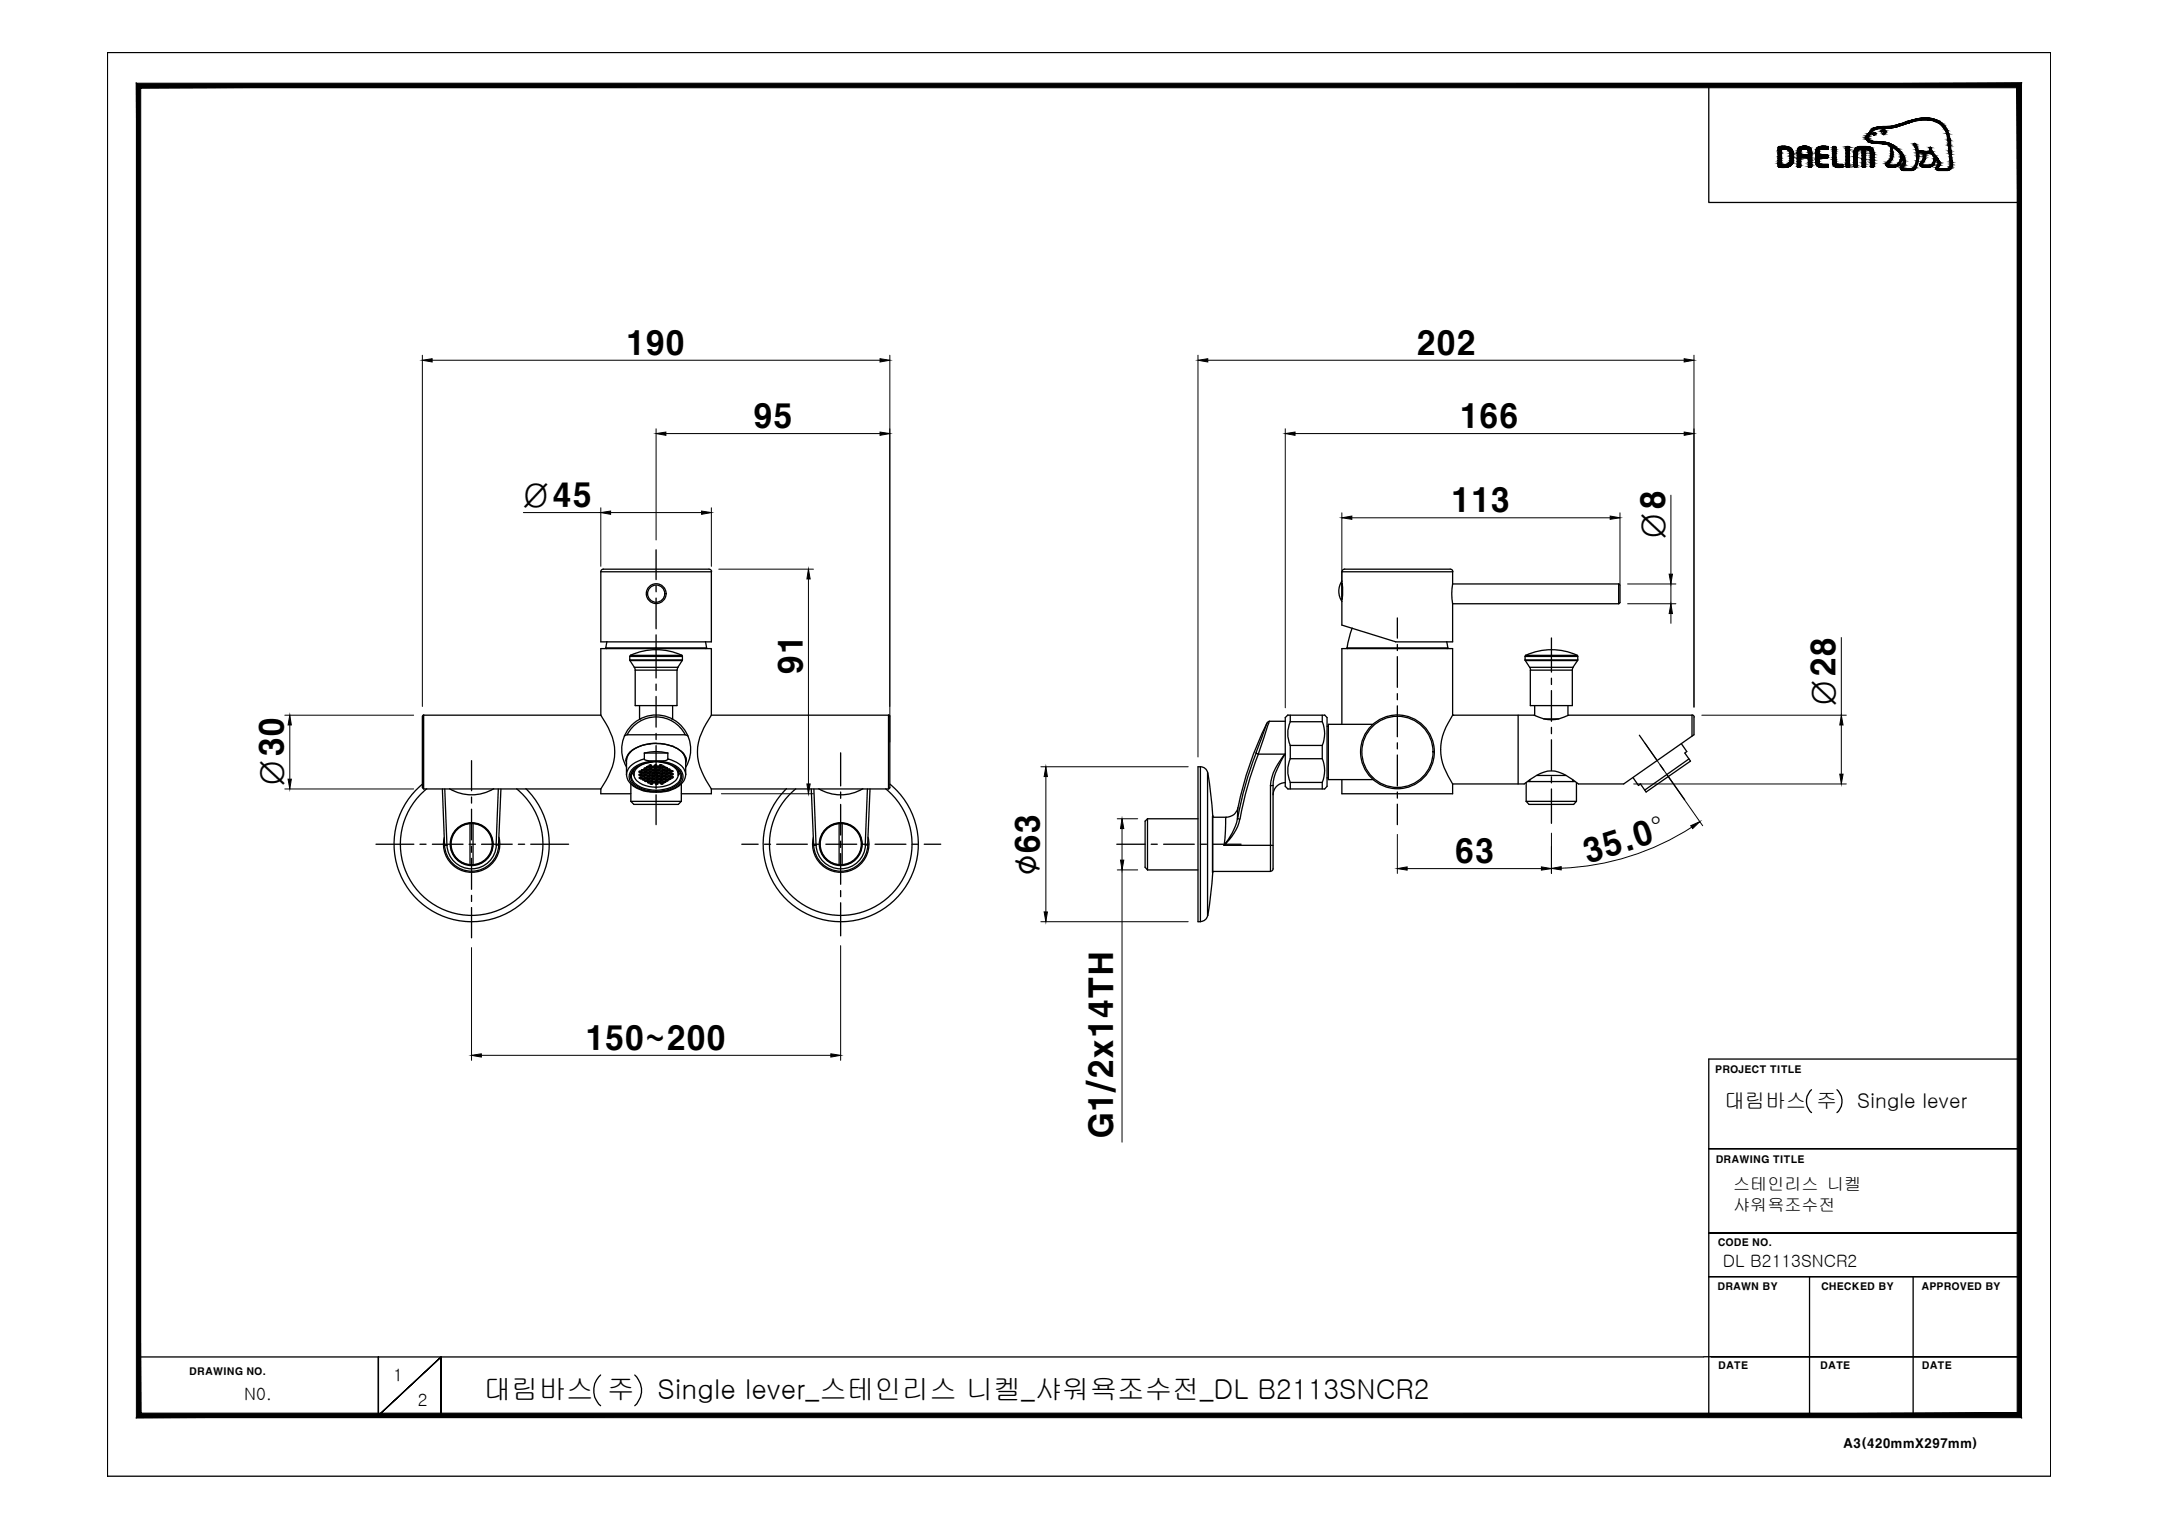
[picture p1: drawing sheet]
<svg xmlns="http://www.w3.org/2000/svg" width="420mm" height="297mm" viewBox="0 0 420 297" stroke-linecap="round" stroke-linejoin="round" font-family="sans-serif">
<defs><g id="words">
<text font-size="7.4" x="202.3" y="170.3" transform="rotate(-90 202.3 170.3)">∅</text>
<g font-size="6.2">
<text x="121.6" y="69">190</text>
<text x="275.4" y="69">202</text>
<text x="146.5" y="83.2">95</text>
<text x="283.7" y="83.2">166</text>
<text x="101.1" y="98.7">Ø45</text>
<text x="282.1" y="99.6">113</text>
<text x="323.9" y="105.5" transform="rotate(-90 323.9 105.5)">Ø8</text>
<text x="156.2" y="131.4" transform="rotate(-90 156.2 131.4)">91</text>
<text x="357.1" y="137.9" transform="rotate(-90 357.1 137.9)">Ø28</text>
<text x="55.2" y="153.6" transform="rotate(-90 55.2 153.6)">Ø30</text>
<text x="202.3" y="166" transform="rotate(-90 202.3 166)">63</text>
<text x="282.9" y="167.8">63</text>
<text x="308.7" y="168" transform="rotate(-17 308.7 168)">35.0°</text>
<text x="113.7" y="204.2">150~200</text>
<text x="216.5" y="221.6" transform="rotate(-90 216.5 221.6)">G1/2x14TH</text>
</g>
<g font-size="5.3">
<text x="94.1" y="272.2">대림바스 주</text>
<text x="127.9" y="272.2">Single lever_스테인리스 니켈_샤워욕조수전_DL B2113SNCR2</text>
</g>
<g font-size="4">
<text x="335.4" y="215.4">대림바스 주</text>
<text x="361.3" y="215.4">Single lever</text>
</g>
<g font-size="3.3">
<text x="337.1" y="231.5">스테인리스 니켈</text>
<text x="337.1" y="235.6">샤워욕조수전</text>
<text x="335.1" y="246.4">DL B2113SNCR2</text>
<text x="76.5" y="268.6">1</text>
<text x="47.5" y="272.3">N0.</text>
<text x="81.3" y="273.5">2</text>
</g>
<text font-size="2.5" x="358.5" y="281.6">A3(420mmX297mm)</text>
<g font-size="1.9">
<text x="333.7" y="208.6">PROJECT TITLE</text>
<text x="333.7" y="226.2">DRAWING TITLE</text>
<text x="334.1" y="242.4">CODE NO.</text>
<text x="334.1" y="251">DRAWN BY</text>
<text x="354.2" y="251">CHECKED BY</text>
<text x="373.8" y="251">APPROVED BY</text>
<text x="36.8" y="267.4">DRAWING NO.</text>
<text x="334.2" y="266.4">DATE</text>
<text x="354.1" y="266.4">DATE</text>
<text x="373.8" y="266.4">DATE</text>
</g>
</g></defs>
<!-- layer: 0 -->
<g fill="#000" stroke="#000" stroke-width=".19">
<path d="M82.2 70.1l1.9-.3v.6zM171.2 69.8l1.9 .3-1.9 .3zM233 70.1l1.9-.3v.6zM327.6 69.8l1.9 .3-1.9 .3zM116.9 99.7l1.9-.3v.6zM127.6 84.3l1.9-.3v.7zM136.5 99.4l1.9 .3-1.9 .3zM171.2 84l1.9 .3-1.9 .4zM250 84.3l1.9-.3v.7zM327.6 84l1.9 .3-1.9 .4zM157.3 110.7l.3 1.9h-.6zM261 100.7l2-.3v.6z"/>
<path d="M313.2 100.4l1.9 .3-1.9 .3zM325 117.4l.3 2h-.6zM324.7 111.7h.6l-.3 1.9zM56 151.6h.7l-.3 1.9zM56.4 139.1l.3 1.9h-.7zM157 152.5h.6l-.3 1.9zM203.4 149.2l.3 1.9h-.6zM357.9 150.6h.6l-.3 1.9zM358.2 139.1l.3 1.9h-.6zM203.1 177.4h.6l-.3 1.9zM218.3 159.3l.3 1.9h-.6zM218 167.3h.6l-.3 1.9z"/>
<path d="M271.8 169l1.9-.4v.7zM299.8 168.6l2 .4-2 .3zM301.8 168.9l1.9-.3v.6zM328.9 160.6l1.8-.8-1.4 1.4zM91.7 205.3l1.9-.3v.6zM161.6 205l1.9 .3-1.9 .3z"/>
<path d="M27.4 274.9l-.9 .9 365.9-.9zM26.5 275.8l365.9-.9 .8 .9zM392.4 17.1v257.8l.8 .9zM393.2 16.2v259.6l-.8-258.7zM27.4 17.1h365l.8-.9zM26.5 16.2h366.7l-365.8 .9zM26.5 16.2l.9 258.7v-257.8zM26.5 16.2l.9 258.7-.9 .9z"/>
</g>
<g fill="none" stroke="#000" stroke-width=".25">
<path d="M20.9 10.2h378v277h-378zM332.4 16.6v22.8h60.4M368.5 32.5h.1M116.9 111.2l.2-.4 .3-.1h20.5l.3 .1 .2 .4M116.9 111.2h21.5v13.7h-21.5zM261 116.5v.1M261 113.5v.1M261 113a3.5 3.5 0 0 0 0 4M261.1 111.2v-.2l.4-.3h20.6l.3 .1 .2 .4M261.1 113.5l.1 1.5-.1 1.5M282.6 113.6a11 11 0 0 0 0 3.8M282.6 113.6v-2.4h-21.6v10.4l10.5 3.3h11.1v-7.5"/>
<path d="M282.6 113.6h32.3M314.9 113.6v3.8h-32.3M314.9 113.6l.2 .2v3.4M315.1 117.2l-.2 .2M82.2 139.3v13.9M82.4 139.1l-.2 .2M116.9 139.1v-12.9h21.5v12.9M116.9 139.1a13.8 13.8 0 0 1 2.7 7.2 12.3 12.3 0 0 1-2.7 7.2M116.9 139.1h-34.5v14.4h34.5M117.8 126h19.6M118.1 124.8l-.3 1.2 .2 .2M122.5 127.7h10.2v.7h-10.2z"/>
<path d="M122.5 128.3l.1 .2M122.5 128.5h10.2l-.8 1.3h-8.5zM122.7 127.5a12 12 0 0 1 9.9 0zM122.7 127.5l-.2 .2M123.4 129.8l.2 .5M123.6 130.4h8.1v6.9h-8.1zM124.4 137.3v2.5h.3M127.6 124.9v1.1M130.8 137.3v2.5h-.2M131.9 129.8l-.2 .5M132.6 127.5l.1 .2M132.7 128.3v.2"/>
<path d="M137.2 124.8l.2 1.2-.1 .2M138.4 139.1a13.8 13.8 0 0 0-2.7 7.2 12.3 12.3 0 0 0 2.7 7.2M138.4 139.1h34.4v14.4h-34.4M172.9 139.1l.2 .2v13.9M250.5 139.1l-.5 .5v13.4l.5 .5h7.2l.4-.5v-13.4l-.4-.5M250.5 139.1h7.2M251 139.1v1.3M257.2 139.1v1.3M262 126h19.6M263 122.2l-.2 .6a7.8 7.8 0 0 0-.7 3.4h.1M281.4 124.8l.2 1.2-.1 .2M282.6 139.1a11.4 11.4 0 0 0-2.3 7.6 13 13 0 0 0 2.3 5.8"/>
<path d="M282.6 139.1h.1M282.6 139.1h15.8a6.8 6.8 0 0 0 6.7 0h24v4.1M282.6 139.1v-12.9h-21.6v14.7M295.3 139.1v13.4M296.7 128.3v.2M296.7 127.7l.1-.2h9.9l.2 .2M296.7 127.7h10.2v.7h-10.2zM296.7 128.5h10.2M296.7 128.5l.8 1.3M296.8 127.5a12 12 0 0 1 10 0M297.5 129.8h8.5M297.6 129.8l.1 .5"/>
<path d="M297.7 130.4h8.1v6.9h-8.1zM298.5 137.3v1.9M300.3 139.8h2.9M305 137.3v1.9M306 129.8l-.2 .5M306.9 128.5l-.9 1.3M306.9 128.3v.2M329.1 139.1l.4 .2 .1 .2M329.5 139.5v3.4l-13.7 9.6h-8.8a8.7 8.7 0 0 0-5.2-2.5 8.7 8.7 0 0 0-5.3 2.5h-13.9M82.2 152.5a15.1 15.1 0 0 0-1.8 21.7 15.1 15.1 0 0 0 21.8 .9 15.1 15.1 0 0 0 .1-21.7M82.2 153.2l.2 .2M86 153.5l.5 10.9"/>
<path d="M86.5 153.5l.4 10.9M87.4 153.4a8.4 8.4 0 0 0 8.6 0M96.9 153.5l-.4 10.9h.5l.4-10.9M100.5 153.4a13.9 13.9 0 0 1 1.4 20.3 13.9 13.9 0 0 1-20.3 0 13.9 13.9 0 0 1 1.4-20.3M116.9 153.5v.9h5.8M121.8 148l.1 .5M121.8 147.7l.1 .4M121.9 150.7a3.3 3.3 0 0 0 2.6 2.9 7 7 0 0 0 3.1 .5M121.9 147.3v.3M121.9 149.2a6.7 6.7 0 0 1 5.7-10.1 6.7 6.7 0 0 1 5.8 10.1M121.9 147.6v.1M122 142.9h11.3l.5 .3"/>
<path d="M122 142.9l-.6 .3M122 142.9a6.3 6.3 0 0 1 11.3 0M122.3 146.6l-.1 .2M122.6 146.3l-.1 .2M122.7 155.9l.6 .6h8.6l.6-.6M122.7 155.9h9.8M122.7 152.5v3.4M122.9 150.3l.4 .5M123.1 150l.2 .2M123.3 150.7v.3a3.9 3.9 0 0 0 3.6 2.1 5.5 5.5 0 0 0 4.7-1.5l.3-.9M123.3 149.7v1M124.1 149.1a7.6 7.6 0 0 1 7.1 0"/>
<path d="M124.1 149.1a1.98 1.98 0 0 0-1.3 1.8 1.98 1.98 0 0 0 1.2 1.9 7.1 7.1 0 0 0 7.9-.5 1.92 1.92 0 0 0-.7-3.2M124.1 149.1a2.05 2.05 0 0 0-1.5 1.8 2.05 2.05 0 0 0 1.3 2 7 7 0 0 0 8.3-.7 2.03 2.03 0 0 0-1-3.1M124.5 150h-.2v.2l.2 .1M124.5 150h.3v.2l-.3 .1M124.5 150v.3M124.6 150.6h-.3v.2l.3 .1M124.6 150.6h.2v.2l-.2 .1M124.6 150.6v.3M124.6 151.1l-.2 .1v.2l.2 .1M124.6 151.1l.3 .1v.2l-.3 .1M124.6 151.1v.4M125 149.7h-.2v.2l.2 .1"/>
<path d="M125 149.7h.3v.2l-.3 .1M125 149.7v.3M125.1 150.3h-.3v.2l.3 .1M125.1 150.3h.2v.2l-.2 .1M125.1 150.3v.3M125.1 151.4l-.2 .1 .2 .2M125.1 151.4l.3 .1v.2h-.3M125.1 150.8l-.2 .1v.2h.2M125.1 150.8l.2 .1v.2h-.2M125.1 150.8v.3M125.1 151.4v.3M125.3 146.5a9 9 0 0 1 4.6 0"/>
<path d="M125.3 147.6l.1 .2a3.6 3.6 0 0 0 2.2 .3M125.3 147.6a4.3 4.3 0 0 0-3.4 2.7v.4M125.3 146.5h4.6M125.3 146.5v1.1M125.5 149.4l-.2 .1v.1l.2 .1M125.5 149.4l.3 .1v.1l-.3 .1M125.5 149.4v.3M125.5 150h-.2v.2l.2 .1M125.5 150h.3v.2l-.3 .1M125.5 150v.3M125.6 150.6h-.3v.2h.3M125.6 150.6h.2v.2h-.2"/>
<path d="M125.6 150.6v.2M125.6 151.1l-.2 .1v.2h.2M125.6 151.1l.3 .1v.2h-.3M125.6 151.1v.3M125.7 151.7l-.3 .1v.1l.3 .1M125.7 151.7l.2 .1v.1l-.2 .1M125.7 151.7v.3M126 149.1l-.2 .1v.1l.2 .1M126 149.1l.3 .1v.1l-.3 .1M126 149.1v.3M126.1 149.7h-.3v.2l.3 .1M126.1 149.7h.2v.2l-.2 .1"/>
<path d="M126.1 149.7v.3M126.1 150.3h-.3v.2l.3 .1M126.1 150.3h.2l-.2 .3M126.1 150.3v.3M126.1 151.4l-.2 .1v.2h.2M126.1 151.4l.3 .1v.2h-.3M126.1 150.8l-.2 .1v.2h.2M126.1 150.8l.3 .1v.2h-.3M126.1 150.8v.3M126.1 151.4v.3M126.2 152l-.2 .1v.1l.2 .1M126.2 152l.2 .1v.1l-.2 .1"/>
<path d="M126.2 152v.3M126.5 149.4l-.2 .1v.1l.2 .1M126.5 149.4l.3 .1v.1l-.3 .1M126.5 148.8l-.2 .1v.1l.2 .1M126.5 148.8l.2 .1v.1l-.2 .1M126.5 148.8v.3M126.5 149.4v.3M126.6 150h-.2l.2 .3M126.6 150h.2v.2l-.2 .1M126.6 150v.3M126.6 150.5l-.2 .1v.2h.2M126.6 150.5l.3 .1v.2h-.3"/>
<path d="M126.6 150.5v.3M126.6 151.1l-.2 .1v.2h.2M126.6 151.1l.3 .1v.2h-.3M126.6 151.1v.3M126.7 151.7l-.3 .1v.1l.3 .1M126.7 151.7l.2 .1v.1l-.2 .1M126.7 151.7v.3M126.7 152.3l-.2 .1v.1l.2 .1M126.7 152.3l.2 .1-.2 .2M126.7 152.3v.3M126.9 148.2a4 4 0 0 0-3.5 1.9l-.1 .6M127 149.1l-.2 .1v.1l.2 .1"/>
<path d="M127 149.1l.3 .1v.1l-.3 .1M127 149.1v.3M127.1 149.7h-.3v.2l.3 .1M127.1 149.7h.2v.2l-.2 .1M127.1 149.7v.3M127.1 150.8l-.2 .1v.2h.2M127.1 150.8l.3 .1v.2h-.3M127.1 150.2l-.2 .1v.2l.2 .1M127.1 150.2l.2 .1v.2l-.2 .1M127.1 150.2v.4M127.1 150.8v.3M127.2 151.4l-.3 .1 .3 .2"/>
<path d="M127.2 151.4l.2 .1v.1l-.2 .1M127.2 151.4v.3M127.2 152h-.3v.2l.3 .1M127.2 152h.3v.2l-.3 .1M127.2 152v.3M127.5 149.3l-.2 .1v.2l.2 .1M127.5 149.3l.3 .1v.2l-.3 .1M127.5 148.8l-.2 .1v.1l.2 .1M127.5 148.8l.2 .1-.2 .2M127.5 148.8v.3M127.5 149.3v.4M127.6 148.1a6.4 6.4 0 0 0-4.8 1.7 2.17 2.17 0 0 0 1 3.3 7.3 7.3 0 0 0 3.8 1"/>
<path d="M127.6 149.9l-.2 .1v.2l.2 .1M127.6 149.9l.2 .1v.2l-.2 .1M127.6 148.1h.1M127.6 149.9v.4M127.6 148.1a6.5 6.5 0 0 1 4.8 1.7 2.17 2.17 0 0 1-.9 3.3 7.3 7.3 0 0 1-3.8 1M127.6 148.1l1.8-.1 .5-.4a4.3 4.3 0 0 1 3.4 2.7l.1 .4M127.6 150.5l-.2 .1v.2h.2M127.6 150.5l.3 .1v.2h-.3M127.6 154.1h.1M127.6 150.5v.3M127.6 144.6h-.5a7.3 7.3 0 0 0-4.7 1.9l-.5 1v3.2M127.6 144.6h-.2a8 8 0 0 0-4.9 1.7l-.4 .6-.3 1"/>
<path d="M127.7 151.1l-.3 .1v.1l.3 .1M127.7 151.1l.2 .1v.1l-.2 .1M127.7 151.1v.3M127.7 151.7h-.2v.2l.2 .1M127.7 151.7h.2v.2l-.2 .1M127.7 151.7v.3M127.7 152.2l-.2 .1v.2l.2 .1M127.7 152.2l.3 .1v.2l-.3 .1M127.7 152.2v.4M128 149l-.2 .1v.2l.2 .1M128 149l.3 .1v.2l-.3 .1M128 149v.4"/>
<path d="M128.1 149.6l-.3 .1v.2l.3 .1M128.1 149.6l.2 .1v.2l-.2 .1M128.1 149.6v.4M128.1 150.8h-.2v.2l.2 .1M128.1 150.8h.3v.2l-.3 .1M128.1 150.2l-.2 .1v.1l.2 .1M128.1 150.2l.2 .1-.2 .2M128.1 150.2v.3M128.1 150.8v.3M128.2 151.4h-.2v.2l.2 .1M128.2 151.4h.2v.2l-.2 .1M128.2 151.4v.3"/>
<path d="M128.2 151.9l-.2 .1v.2l.2 .1M128.2 151.9l.3 .1v.2l-.3 .1M128.2 151.9v.4M128.3 148.2a4 4 0 0 1 3.5 1.9l.1 .6M128.5 148.7l-.2 .1v.2l.2 .1M128.5 148.7l.3 .1v.2l-.3 .1M128.5 148.7v.4M128.6 149.3l-.3 .1v.2h.3M128.6 149.3l.2 .1v.2h-.2M128.6 149.3v.3M128.6 149.9l-.2 .1 .2 .2M128.6 149.9l.2 .1v.1l-.2 .1"/>
<path d="M128.6 149.9v.3M128.6 150.5l-.2 .1v.1l.2 .1M128.6 150.5l.3 .1v.1l-.3 .1M128.6 150.5v.3M128.7 151.1h-.3v.2l.3 .1M128.7 151.1h.2v.2l-.2 .1M128.7 151.1v.3M128.7 151.7h-.2v.2h.2M128.7 151.7h.2v.2h-.2M128.7 151.7v.2M128.8 152.2l-.3 .1v.2h.3M128.8 152.2l.2 .1-.2 .2"/>
<path d="M128.8 152.2v.3M129.1 149l-.3 .1v.1l.3 .1M129.1 149l.2 .1v.1l-.2 .1M129.1 149v.3M129.1 149.6l-.3 .1v.1l.3 .1M129.1 149.6l.2 .1v.1l-.2 .1M129.1 149.6v.3M129.1 150.8h-.2v.2l.2 .1M129.1 150.8h.3v.2l-.3 .1M129.1 150.2l-.2 .1v.1l.2 .1M129.1 150.2l.3 .1v.1l-.3 .1M129.1 150.2v.3"/>
<path d="M129.1 150.8v.3M129.2 151.4h-.2l.2 .3M129.2 151.4h.2v.2l-.2 .1M129.2 151.4v.3M129.2 151.9l-.2 .1v.2h.2M129.2 151.9l.3 .1v.2h-.3M129.2 151.9v.3M129.6 149.3l-.2 .1v.1l.2 .1M129.6 149.3l.2 .1v.1l-.2 .1M129.6 149.3v.3M129.6 149.9l-.2 .1v.1l.2 .1M129.6 149.9l.3 .1v.1l-.3 .1"/>
<path d="M129.6 149.9v.3M129.7 150.5l-.3 .1v.1l.3 .1M129.7 150.5l.2 .1v.1l-.2 .1M129.7 150.5v.3M129.7 151.1h-.3v.2l.3 .1M129.7 151.1h.2l-.2 .3M129.7 151.1v.3M129.7 151.6l-.2 .1v.2h.2M129.7 151.6l.2 .1v.2h-.2M129.7 151.6v.3M129.9 146.5v1.1M130.1 149.6l-.2 .1v.1l.2 .1"/>
<path d="M130.1 149.6l.2 .1v.1l-.2 .1M130.1 149.6v.3M130.2 150.8h-.3v.2l.3 .1M130.2 150.8h.2v.2l-.2 .1M130.2 150.2l-.3 .1v.1l.3 .1M130.2 150.2l.2 .1-.2 .2M130.2 150.2v.3M130.2 150.8v.3M130.2 151.3l-.2 .1v.2l.2 .1M130.2 151.3l.3 .1v.2l-.3 .1M130.2 151.3v.4M130.6 149.9l-.2 .1v.1l.2 .1"/>
<path d="M130.6 149.9l.3 .1v.1l-.3 .1M130.6 149.9v.3M130.7 150.4l-.3 .1v.2l.3 .1M130.7 150.4l.2 .1v.2l-.2 .1M130.7 150.4v.4M130.7 151l-.2 .1v.2l.2 .1M130.7 151l.2 .1v.2l-.2 .1M130.7 151v.4M130.8 145.2a8.8 8.8 0 0 0-3.2-.6 6.7 6.7 0 0 1 5.3 2l.5 1.3v2.8M130.8 145.1l.2 .1M131 145.2a3.5 3.5 0 0 1 2.5 2.5v.2M131.9 149.7v1"/>
<path d="M132.2 150l-.3 .2M132.3 150.3l-.4 .5M132.4 149.8h.1M132.5 152.5v3.4M132.8 146.3l.1 .2M133 146.6v.2M133.4 147.6v.1M133.4 150.7a3.3 3.3 0 0 1-2.7 2.9 6.9 6.9 0 0 1-3 .5M133.4 147.3v.3M133.5 148l-.1 .5M133.5 147.7l-.1 .4M138.4 153.5v.9h-5.9"/>
<path d="M157.8 153.5l.5 10.9M158.3 153.5l.4 10.9M159.2 153.4a8.4 8.4 0 0 0 8.6 0M168.7 153.5l-.4 10.9h.5l.4-10.9M172.3 153.4a13.9 13.9 0 0 1 1.4 20.3 13.9 13.9 0 0 1-20.3 0 13.9 13.9 0 0 1 1.4-20.3M173.1 153.2l-.2 .2M173.1 152.5a15.1 15.1 0 0 1 1.7 21.7 15.1 15.1 0 0 1-21.7 .9 15.1 15.1 0 0 1-.1-21.7M223.2 159.3l-.5 .4v9l.5 .5M223.2 159.3h9.8M223.2 159.3v9.9M233 149.2h.5v30.1h-.5zM233.5 149.2a1.42 1.42 0 0 1 1.4 1.1"/>
<path d="M234.9 150.3v27.8M234.9 150.3l.7 4.7 .3 3.7M235.9 158.8h.1M235.9 158.8v10.9zM235.9 159h2.6M238.5 159a2.3 2.3 0 0 0 2.3-1.8l-.1 2M238.5 159l-.4 5.4M240.7 159.2l.5 .2a9.7 9.7 0 0 1-3.1 5 12.1 12.1 0 0 0 2.6-5.2zM244.3 146.5a66.7 66.7 0 0 0-3.6 12.7M244.8 146.7h5.2M244.8 146.7a66.3 66.3 0 0 0-3.6 12.6M246.4 140.7a67.3 67.3 0 0 0-5.6 16.4"/>
<path d="M247 140.3l-.4 .2-.2 .2-2.1 5.8 .5 .2M247 140.3l-2.2 6.4M247 140.3h3M247.1 152.8v16.7h-11.2M247.6 152.8v16.2v.2l-.5 .3M247.6 152.8a13.5 13.5 0 0 1 2.4-6.1 11 11 0 0 0-2.9 6.1M247.6 152.8h-.5M250 152.2a2.39 2.39 0 0 0-2.4 2.4M251 140.4a5.9 5.9 0 0 0 0 4.6M251 147.6a5.9 5.9 0 0 0 0 4.6M251 152.2h6.2M251 147.6h6.2"/>
<path d="M251 145h6.2M251 140.4h6.2M251 145v2.6M251 152.2v1.3M257.2 140.4a5.9 5.9 0 0 1 0 4.6M257.2 147.6a5.9 5.9 0 0 1 0 4.6M257.2 145v2.6M257.2 152.2v1.3M258.1 151.3h.3M258.1 141.3h.3M261 151.7v2.7h21.6v-1.9M267 140.9h-8.6v10.8h8.6"/>
<path d="M296.9 155.9l.5 .6h8.7l.5-.6M296.9 155.9h9.7M296.9 152.2v3.7M297.1 152h9.3M297.6 151.7v.3M298.9 150.8h5.7M305.9 151.7v.3M306.6 152.2v3.7M327.1 144.7l1 1.5-.4 .3 1.1 1.6-8.6 6-1.1-1.6-.4 .3-1-1.5M328.5 147.6l-8.6 6.1M86.5 164.4h.4M91.4 160.2v8"/>
<path d="M92 160.2v8M96.5 164.3a4.8 4.8 0 0 1-4.7 4.7 4.8 4.8 0 0 1-4.9-4.6M97 164.4a5.3 5.3 0 0 1-5.2 5.1 5.3 5.3 0 0 1-5.3-5.1M97.1 162.9a5.5 5.5 0 0 1-5.3 6.8 5.5 5.5 0 0 1-5.4-6.8M158.3 164.4h.4M163.2 160.2v8M163.8 160.2v8M168.3 164.3a4.8 4.8 0 0 1-4.7 4.7 4.8 4.8 0 0 1-4.9-4.6M168.8 164.4a5.3 5.3 0 0 1-5.2 5.1 5.3 5.3 0 0 1-5.3-5.1M168.9 162.9a5.5 5.5 0 0 1-5.3 6.8 5.5 5.5 0 0 1-5.4-6.8M223.2 169.2h9.8M235.9 169.7l-.8 7.5a1.76 1.76 0 0 1-1.6 2.1"/>
<path d="M238.1 164.4h9.5M352.4 212a3 3 0 0 0 0 4.4M357.3 212a3 3 0 0 1 0 4.4M392.8 206h-60.4v69.7M332.4 223.4h60.4h-60.4M332.4 239.9h60.4h-60.4M332.4 248.3h60.4h-60.4M352 248.3v27M372.1 248.3v27M27 264h304.4M73.6 264v11.4l12.2-11.4-12.2 11.4zM85.8 275.4v-11.4v11.4"/>
<path d="M116.8 267.5a4 4 0 0 0 0 5.9M123.5 267.5a4 4 0 0 1 0 5.9M331.4 263.9h61.4h-59.9M341 275.3h51.8"/>
<circle cx="127.6" cy="115.5" r="1.93"/>
<circle cx="127.6" cy="115.5" r="1.67"/>
<circle cx="271.8" cy="146.3" r="7.2"/>
<circle cx="271.8" cy="146.3" r="6.9"/>
<circle cx="91.7" cy="164.2" r="4.1"/>
<circle cx="91.7" cy="164.2" r="4"/>
<circle cx="91.7" cy="164.2" r="4.2"/>
<circle cx="163.5" cy="164.2" r="4.1"/>
<circle cx="163.5" cy="164.2" r="4"/>
<circle cx="163.5" cy="164.2" r="4.2"/>
</g>
<g fill="none" stroke="#000" stroke-width=".19">
<path d="M82.2 69.1v68.3M84.1 70.1h87.1M173.1 69.1v75.3M233 69.1v78.1M234.9 70.1h92.7M329.5 69.1v68.5M101.8 99.7h15.1M116.9 98.8v11.4M118.8 99.7h17.7M127.6 83.4v21.6M129.5 84.3h41.7M138.4 98.8v11.4"/>
<path d="M250 83.4v54.3M251.9 84.3h75.7M261 99.8v16.3M315.1 99.8v13.8M325 96.3v15.4M139.8 110.7h18.4M157.3 112.6v39.9M263 100.7h50.2M316.6 113.6h9.4M316.6 117.4h9.4M325 113.6v3.8M325 119.4v1.9"/>
<path d="M55.4 139.1h25.1M331 139.1h28.1M358.2 124v15.1M55.4 153.5h25.1M56.4 141v10.6M140.3 154.4h17.9M202.5 149.2h28.6M203.4 151.1v26.3M217.3 159.3h4M317.8 152.5h41.3M320 144.6l11.2 16M358.2 141v9.6"/>
<path d="M202.5 179.3h28.6M217.3 169.2h4M218.3 161.2v6.1M218.3 169.2v53M271.8 162.3v7.6M273.7 169h26.1M301.8 162.1v7.8M329.1 160.9a50.4 50.4 0 0 1-25.4 8M91.7 184.3v22M163.5 184v22.3M93.6 205.3h68"/>
</g>
<!-- layer: DEFAULT_1 -->
<g fill="none" stroke="#000" stroke-width=".25">
<path d="M127.6 106.9v5.8M127.6 113.9v1.2M127.6 116.3v6M127.6 123.5v1.2M127.6 125.9v6M127.6 133.1v1.2M127.6 135.5v5.9M271.8 120.2v3.9M271.8 125.4v1.1M271.8 127.7v6M271.8 134.9v1.2M271.8 137.3v6"/>
<path d="M301.8 124.1v6.6M301.8 131.9v1.3M301.8 134.3v6M91.7 148v5.8M91.7 155v1.2M91.7 157.4v6M127.6 142.7v1.2M127.6 145v6M127.6 152.2v1.2M127.6 154.6v5.8M163.5 146.4v6.5M163.5 154.1v1.2"/>
<path d="M163.5 156.5v5.9M271.8 144.5v1.2M271.8 146.9v6M271.8 154.1v1.2M271.8 156.4v4M301.8 141.5v1.2M301.8 143.9v6M301.8 151.1v1.2M301.8 153.5v6.7M318.9 143l3.4 4.8M322.9 148.8l.7 1M324.3 150.8l3.4 4.7"/>
<path d="M73.1 164.2h7.4M81.7 164.2h1.2M84.1 164.2h6M91.3 164.2h1.2M91.7 164.6v1.2M91.7 167v6M91.7 174.2v1.2M91.7 176.5v5.9M93.7 164.2h5.9M100.8 164.2h1.3M103.2 164.2h7.4M144.3 164.2h3.2"/>
<path d="M148.7 164.2h1.2M151.1 164.2h5.9M158.3 164.2h1.2M160.6 164.2h6.1M163.5 163.6v1.3M163.5 166v6M163.5 173.2v1.2M163.5 175.6v6.4M167.8 164.2h1.2M170.2 164.2h6M177.4 164.2h1.2M179.8 164.2h3.2"/>
<path d="M217.2 164.2h5.5M223.9 164.2h1.2M226.3 164.2h6M233.5 164.2h1.2M235.9 164.2h5.5"/>
</g>
<g fill="#000" stroke="#000" stroke-width=".19">
<path d="M346.3 32.5h1.2zM346.5 28.5h.9zM347.2 32h1.3zM347.7 29.1h.9zM351.2 29h1.1zM353.7 32.4h1.9zM354.4 32.6h.3zM354.4 28.5h.4zM354.6 29.1h1zM354.9 29.1h.7zM357.4 32.6h.6zM362.2 28.5h.8z"/>
<path d="M363.9 25.4h.4zM364.3 25.9h.6zM364.7 27.9h2.7zM364.4 25.9h.3zM365.8 24.7h3.2zM365.9 25.6h.2zM366.4 24.6h2.6zM366.3 25.2h.2zM366.8 24.6h2.2zM374.2 23h.8zM375 29.8h.6zM375.4 29.5h.4z"/>
<path d="M375.4 28.7h.2zM375.6 29.8h.5z"/>
<path d="M345.9 29h1.3zM345.9 29h1.3z"/>
<path d="M346.3 32.5l1.1 .1zM346.5 32.6h.9z"/>
<path d="M345.9 29.1h.6zM345.9 29.1h.6z"/>
<path d="M345.9 29.1l.6 .2v-.2zM345.9 29.1l.6 .2h-.6z"/>
<path d="M345.9 29.3h.6zM345.9 29.3h.6z"/>
<path d="M345.9 29.3l.6 .3v-.3zM345.9 29.3l.6 .3h-.6z"/>
<path d="M345.9 29.6l.6 .3v-.3zM345.9 29.6l.6 .3h-.6z"/>
<path d="M345.9 29.9l.6 .1v-.1zM345.9 29.9l.6 .1h-.6z"/>
<path d="M345.9 30l.6 .5v-.5zM345.9 30l.6 .5h-.6z"/>
<path d="M345.9 30.5l.6 .3v-.3zM345.9 30.5l.6 .3h-.6z"/>
<path d="M345.9 30.8l.6 .4v-.4zM345.9 30.8l.6 .4h-.6z"/>
<path d="M345.9 31.2h.6zM345.9 31.2h.6z"/>
<path d="M345.9 31.2l.6 .4v-.4zM345.9 31.2l.6 .4h-.6z"/>
<path d="M345.9 31.6l.6 .2v-.2zM345.9 31.6l.6 .2h-.6z"/>
<path d="M345.9 31.8h.6zM345.9 31.8h.6z"/>
<path d="M345.9 31.8l.6 .2v-.2zM345.9 31.8l.6 .2h-.6zM345.9 32h.6zM345.9 32h.6z"/>
<path d="M345.9 32h.6zM345.9 32h.6z"/>
<path d="M345.9 32h.7zM345.9 32h.7z"/>
<path d="M345.9 29h.9zM345.9 29h1.2z"/>
<path d="M345.9 29h.9zM345.9 29l.6 .1zM345.9 29.1h.6zM345.9 29.1h.6z"/>
<path d="M345.9 32h1zM345.9 32h1z"/>
<path d="M345.9 32h1.1zM345.9 32h1.1z"/>
<path d="M345.9 29h1.2zM345.9 29h1.3z"/>
<path d="M345.9 32h1.2zM345.9 32h1.2z"/>
<path d="M347.2 29h1.3zM347.2 29h1.3z"/>
<path d="M345.9 32h1.3zM345.9 32h1.3z"/>
<path d="M346.5 28.5h1zM346.3 28.5h1.2z"/>
<path d="M346.3 28.5h1.3zM346.2 28.5h1.4z"/>
<path d="M346.2 28.5h1.5zM346.1 28.5h1.6z"/>
<path d="M346.2 32.5h1.4zM346.2 32.5h1.3z"/>
<path d="M346.1 28.5l1.8 .1zM345.9 28.6h2z"/>
<path d="M346.1 32.5h1.6zM346.1 32.5h1.5z"/>
<path d="M345.9 32.4h2zM345.9 32.4h2z"/>
<path d="M345.9 32.4h2zM345.9 32.4l1.8 .1z"/>
<path d="M345.9 28.6h2zM345.9 28.6h2z"/>
<path d="M345.9 28.6l2.3 .1-.3-.1zM345.9 28.6l2.3 .1h-2.3z"/>
<path d="M345.9 32.3h2.3zM345.9 32.3h2.3z"/>
<path d="M345.9 32.3l2 .1 .3-.1zM345.9 32.3l2 .1h-2z"/>
<path d="M345.9 28.7h2.3zM345.9 28.7h2.3z"/>
<path d="M345.9 28.7l2.4 .1zM345.9 28.7l2.4 .1z"/>
<path d="M345.9 28.8l2.5 .1-.1-.1zM345.9 28.8l2.5 .1h-2.5z"/>
<path d="M345.9 32.3h2.4zM345.9 32.3h2.3z"/>
<path d="M345.9 32.1h2.5zM345.9 32.1h2.5z"/>
<path d="M345.9 32.1l2.4 .2 .1-.2zM345.9 32.1l2.4 .2h-2.4z"/>
<path d="M345.9 28.9h2.5zM345.9 28.9h2.5z"/>
<path d="M345.9 28.9l2.6 .1-.1-.1zM345.9 28.9l2.6 .1h-2.6z"/>
<path d="M347.2 29h1.3zM347.2 29h1.3z"/>
<path d="M347.2 29h1.4zM347.2 29h1.4z"/>
<path d="M347.3 32h1.2zM347.2 32h1.3zM347.2 32h1.3z"/>
<path d="M345.9 32l2.5 .1 .1-.1zM345.9 32l2.5 .1h-2.5z"/>
<path d="M347.4 29l1.2 .1v-.1zM347.4 29l1.2 .1zM347.7 29.1h.9z"/>
<path d="M347.8 29.1l.9 .2-.1-.2zM347.8 29.1l.9 .2h-.7z"/>
<path d="M347.7 31.9h.9zM347.6 31.9h1z"/>
<path d="M347.6 31.9h1zM347.3 32h1.2z"/>
<path d="M348 29.3l.8 .1-.1-.1zM348 29.3l.8 .1h-.7z"/>
<path d="M347.9 31.8h.8zM347.7 31.9h.9z"/>
<path d="M348.1 29.4l.7 .2v-.2zM348.1 29.4l.7 .2h-.7z"/>
<path d="M348.1 29.6l.8 .2-.1-.2zM348.1 29.6l.8 .2h-.7z"/>
<path d="M348.1 31.6h.7zM348.1 31.6h.7z"/>
<path d="M348.1 31.6l.6 .2 .1-.2zM348.1 31.6l.6 .2h-.8z"/>
<path d="M348.2 29.8l.7 .1v-.1zM348.2 29.8l.7 .1h-.7z"/>
<path d="M348.2 29.9l.7 .2v-.2zM348.2 29.9l.7 .2h-.7z"/>
<path d="M348.2 30.1l.7 .1zM348.2 30.1l.7 .1zM348.2 30.2h.7zM348.2 30.2h.7zM348.2 30.2h.7zM348.2 30.2h.7zM348.2 30.2h.7zM348.2 30.2h.7z"/>
<path d="M348.2 30.2h.7zM348.2 30.2h.7z"/>
<path d="M348.2 30.2l.7 .1zM348.2 30.2l.7 .1z"/>
<path d="M348.2 30.3l.7 .2v-.2zM348.2 30.3l.7 .2h-.7z"/>
<path d="M348.2 30.5l.7 .2v-.2zM348.2 30.5l.7 .2h-.7z"/>
<path d="M348.2 30.7h.7zM348.2 30.7h.7z"/>
<path d="M348.2 30.7l.7 .1zM348.2 30.7l.7 .1z"/>
<path d="M348.2 30.8h.7zM348.2 30.8h.7z"/>
<path d="M348.2 30.8l.7 .1zM348.2 30.8l.7 .1z"/>
<path d="M348.2 30.9l.7 .4v-.4zM348.2 30.9l.7 .4h-.7zM348.2 31.3h.7zM348.2 31.3h.7z"/>
<path d="M348.2 31.3l.6 .3 .1-.3zM348.2 31.3l.6 .3h-.7z"/>
<path d="M349.6 29.6h.7zM349.6 29.6h.7zM349.6 29.6h.7zM349.6 29.6h.7z"/>
<path d="M349.7 32.5h.3zM349.7 32.5h.5z"/>
<path d="M349.7 32.5h.3zM349.7 32.5h.3z"/>
<path d="M349.7 32.5h.5zM349.7 32.5h.5z"/>
<path d="M349.6 32.4h.6zM349.6 32.4l.6 .1z"/>
<path d="M349.6 29.5l.7 .1zM349.6 29.5l.7 .1z"/>
<path d="M349.6 29.6h.7zM349.6 29.6h.7zM349.6 29.6h.7zM349.6 29.6h.7z"/>
<path d="M349.6 29.6h.7zM349.6 29.6h.7zM349.6 29.6h.7zM349.6 29.6h.7z"/>
<path d="M349.6 29.6l.7 .3v-.3zM349.6 29.6l.7 .3h-.7zM349.6 29.9h.7zM349.6 29.9h.7z"/>
<path d="M349.6 29.9l.7 .2v-.2zM349.6 29.9l.7 .2h-.7z"/>
<path d="M349.6 30.1l.7 .1zM349.6 30.1l.7 .1z"/>
<path d="M349.6 30.7l.7 .1zM349.6 30.7l.7 .1z"/>
<path d="M349.6 30.8l.7 .2v-.2zM349.6 30.8l.7 .2h-.7z"/>
<path d="M349.6 31l.7 .4v-.4zM349.6 31l.7 .4h-.7z"/>
<path d="M349.6 31.4l.7 .1zM349.6 31.4l.7 .1z"/>
<path d="M349.6 31.5l.7 .4v-.4zM349.6 31.5l.7 .4h-.7z"/>
<path d="M349.6 31.9h.7zM349.6 31.9h.7z"/>
<path d="M349.6 31.9l.7 .2v-.2zM349.6 31.9l.7 .2h-.7z"/>
<path d="M349.6 32.1l.7 .1zM349.6 32.1l.7 .1z"/>
<path d="M349.6 32.2l.7 .1zM349.6 32.2l.7 .1z"/>
<path d="M349.6 32.3h.7zM349.6 32.3h.7z"/>
<path d="M349.6 32.3l.7 .1zM349.6 32.3l.7 .1zM349.6 32.4h.7zM349.6 32.4h.7zM349.6 32.4h.7zM349.6 32.4h.7z"/>
<path d="M349.6 32.4h.7zM349.6 32.4h.6z"/>
<path d="M349.7 29.3l.6 .2v-.2zM349.7 29.3l.6 .2h-.7z"/>
<path d="M349.7 29.2l.6 .1v-.1zM349.7 29.2l.6 .1h-.6z"/>
<path d="M349.7 29.1h.7zM349.7 29.1l.6 .1z"/>
<path d="M349.7 29.1h.8zM349.7 29.1h.7z"/>
<path d="M349.7 29.1h.9zM349.7 29.1h.8z"/>
<path d="M349.7 29h1.1zM349.7 29l.9 .1z"/>
<path d="M350.8 28.5h.3zM350.8 28.5h.3z"/>
<path d="M350.8 28.5h.4zM350.8 28.5h.4z"/>
<path d="M350.8 28.5h.6zM350.6 28.5h.8z"/>
<path d="M350.6 28.5h.8zM350.6 28.5h.8z"/>
<path d="M350.6 28.5h1zM350.4 28.5h1.2z"/>
<path d="M350.4 28.5l1.4 .1zM350.2 28.6h1.6z"/>
<path d="M350.2 28.6l1.8 .1zM350 28.7h2z"/>
<path d="M351.8 29.6h.6zM351.8 29.6h.6z"/>
<path d="M350 28.7l2.1 .1zM349.9 28.8h2.2z"/>
<path d="M349.9 28.8l2.3 .1-.1-.1zM349.9 28.8l2.3 .1h-2.4z"/>
<path d="M349.8 28.9l2.5 .1zM349.8 28.9l2.5 .1h-2.6z"/>
<path d="M351.1 29h1.2zM351.1 29h1.2zM351.2 29h1.1z"/>
<path d="M351.3 29l1 .1zM351.3 29l1 .1z"/>
<path d="M351.5 29.1h.8zM351.5 29.1h.8z"/>
<path d="M351.6 29.1l.8 .2-.1-.2zM351.6 29.1l.8 .2h-.7z"/>
<path d="M351.8 32.5h.5zM351.8 32.5h.4z"/>
<path d="M351.7 29.3l.7 .1zM351.7 29.3l.7 .1z"/>
<path d="M351.7 29.4h.7zM351.7 29.4h.7z"/>
<path d="M351.7 29.4l.7 .2v-.2zM351.7 29.4l.7 .2h-.6zM351.8 29.6h.6zM351.8 29.6h.6z"/>
<path d="M351.8 32.4h.6zM351.8 32.4h.6z"/>
<path d="M351.8 32.4h.6zM351.8 32.4l.5 .1zM351.8 32.5h.5zM351.8 32.5h.5z"/>
<path d="M351.8 29.6h.6zM351.8 29.6h.6z"/>
<path d="M351.8 29.6l.6 .1zM351.8 29.6l.6 .1zM351.8 29.7h.6zM351.8 29.7h.6z"/>
<path d="M351.8 29.7l.6 .2v-.2zM351.8 29.7l.6 .2h-.6z"/>
<path d="M351.8 29.9h.6zM351.8 29.9h.6z"/>
<path d="M351.8 29.9l.6 .2v-.2zM351.8 29.9l.6 .2h-.6z"/>
<path d="M351.8 30.1l.6 .1zM351.8 30.1l.6 .1z"/>
<path d="M349.6 30.2h2.8zM349.6 30.2h2.8z"/>
<path d="M349.6 30.2h2.8zM349.6 30.2h2.8z"/>
<path d="M349.6 30.2l2.8 .4v-.4zM349.6 30.2l2.8 .4h-2.8z"/>
<path d="M349.6 30.6l2.8 .1zM349.6 30.6l2.8 .1z"/>
<path d="M351.8 30.7l.6 .1zM351.8 30.7l.6 .1z"/>
<path d="M351.8 30.8l.6 .1v-.1zM351.8 30.8l.6 .1h-.6z"/>
<path d="M351.8 30.9l.6 .2v-.2zM351.8 30.9l.6 .2h-.6zM351.8 31.1h.6zM351.8 31.1h.6z"/>
<path d="M351.8 31.1l.6 .5v-.5zM351.8 31.1l.6 .5h-.6z"/>
<path d="M351.8 31.6h.6zM351.8 31.6h.6z"/>
<path d="M351.8 31.6l.6 .3v-.3zM351.8 31.6l.6 .3h-.6z"/>
<path d="M351.8 31.9l.6 .2v-.2zM351.8 31.9l.6 .2h-.6z"/>
<path d="M351.8 32.1l.6 .1zM351.8 32.1l.6 .1z"/>
<path d="M351.8 32.2l.6 .1zM351.8 32.2l.6 .1z"/>
<path d="M351.8 32.3l.6 .1zM351.8 32.3l.6 .1zM351.8 32.4h.6zM351.8 32.4h.6z"/>
<path d="M351.8 32.4h.6zM351.8 32.4h.6z"/>
<path d="M353.3 29.1h1.1zM353.3 29.1h1.1z"/>
<path d="M353.2 29.4l.7 .1zM353.2 29.4l.7 .1z"/>
<path d="M353.2 29.5h.7zM353.2 29.5h.7zM353.2 29.5h.7zM353.2 29.5h.7z"/>
<path d="M353.2 29.5l.7 .1zM353.2 29.5l.7 .1z"/>
<path d="M353.2 29.6h.7zM353.2 29.6h.7z"/>
<path d="M353.2 29.6h.7zM353.2 29.6h.7z"/>
<path d="M353.2 29.6l.7 .3v-.3zM353.2 29.6l.7 .3h-.7z"/>
<path d="M353.2 29.9l.7 .1v-.1zM353.2 29.9l.7 .1h-.7z"/>
<path d="M353.2 30l.7 .1zM353.2 30l.7 .1z"/>
<path d="M353.2 30.1l.7 .1zM353.2 30.1l.7 .1z"/>
<path d="M353.2 30.7l.7 .1zM353.2 30.7l.7 .1z"/>
<path d="M353.2 30.8l.7 .2v-.2zM353.2 30.8l.7 .2h-.7z"/>
<path d="M353.2 31l.7 .1v-.1zM353.2 31l.7 .1h-.7z"/>
<path d="M353.2 31.1l.7 .2v-.2zM353.2 31.1l.7 .2h-.7z"/>
<path d="M353.2 31.3l.7 .1zM353.2 31.3l.7 .1z"/>
<path d="M353.2 31.4l.7 .1zM353.2 31.4l.7 .1z"/>
<path d="M353.2 31.5h.7zM353.2 31.5h.7zM353.2 31.5h.7zM353.2 31.5h.7z"/>
<path d="M353.2 31.5l.7 .1v-.1zM353.2 31.5l.7 .1h-.7z"/>
<path d="M353.2 31.6l.7 .2v-.2zM353.2 31.6l.7 .2h-.6z"/>
<path d="M353.3 29.2l.6 .2v-.2zM353.3 29.2l.6 .2h-.7z"/>
<path d="M353.3 31.8h.6zM353.3 31.8h.6z"/>
<path d="M353.3 31.8l.7 .1zM353.3 31.8l.7 .1z"/>
<path d="M353.3 29.1h.7zM353.3 29.1l.6 .1zM353.3 29.2h.6zM353.3 29.2h.6z"/>
<path d="M353.3 31.9l.8 .1zM353.3 31.9l.8 .1z"/>
<path d="M354 32.5h1.6zM354 32.5h1.6zM354 32.5h1.6zM354 32.5h1.6zM354 32.5h1.6z"/>
<path d="M353.3 29.1h.8zM353.3 29.1h1z"/>
<path d="M353.3 29.1h.8zM353.3 29.1h.7z"/>
<path d="M353.3 29.1h1zM353.3 29.1h1.1z"/>
<path d="M353.3 32h1.1zM353.3 32h1.1z"/>
<path d="M354.4 32.6h.2zM354.4 32.6h.2z"/>
<path d="M353.3 32h1.1zM353.3 32h1.1z"/>
<path d="M353.3 32h1.1zM353.3 32h1.1z"/>
<path d="M354.4 32.6h.3zM354.4 32.6h.4z"/>
<path d="M354.4 28.5h.8zM354.3 28.5h.9z"/>
<path d="M354.3 28.5h1.2zM354.1 28.5h1.4z"/>
<path d="M354.3 32.6h.9zM354.3 32.6h.5z"/>
<path d="M353.2 30.7h2.2zM353.2 30.7h2.3z"/>
<path d="M354.1 28.5h1.4zM354 28.5h1.5z"/>
<path d="M353.2 30.2h2.3zM353.2 30.2h2.3z"/>
<path d="M353.2 30.7h2.3zM353.2 30.7h2.3z"/>
<path d="M354.1 32.5h1.4zM354.1 32.5l1.1 .1z"/>
<path d="M353.2 30.2h2.3zM353.2 30.2h2.3z"/>
<path d="M353.2 30.2h2.4zM353.2 30.2h2.4z"/>
<path d="M354.1 32.5h1.4zM354.1 32.5h1.4z"/>
<path d="M354 28.5h1.6zM354 28.5h1.6z"/>
<path d="M354 28.5h1.6zM354 28.5h1.6z"/>
<path d="M355.4 29.1h.2zM354.9 29.1h.7z"/>
<path d="M353.2 30.2l2.4 .1zM353.2 30.2l2.4 .1z"/>
<path d="M353.2 30.7h2.4zM353.2 30.7h2.3z"/>
<path d="M354.1 32.5h1.5zM354.1 32.5h1.4z"/>
<path d="M354 28.5h1.6zM354 28.5h1.6z"/>
<path d="M353.9 28.5l1.7 .1zM353.7 28.6h1.9z"/>
<path d="M353.7 28.6h1.9zM353.7 28.6h1.9z"/>
<path d="M353.7 28.6l1.9 .1zM353.5 28.7h2.1z"/>
<path d="M353.5 28.7l2.1 .1v-.1zM353.5 28.7l2.1 .1h-2.2z"/>
<path d="M353.4 28.8l2.2 .1zM353.4 28.8l2.2 .1z"/>
<path d="M353.3 28.9l2.3 .1zM353.3 28.9l2.3 .1z"/>
<path d="M353.3 29l2.3 .1zM353.3 29l2.3 .1zM353.3 29.1h2.3zM353.3 29.1h2.3z"/>
<path d="M354.4 29.1h1.2zM354.4 29.1h1.2z"/>
<path d="M354.5 29.1h1.1zM354.5 29.1h1.1zM354.6 29.1h1z"/>
<path d="M353.2 30.3l2.4 .1zM353.2 30.3l2.4 .1z"/>
<path d="M353.2 30.4l2.4 .1v-.1zM353.2 30.4l2.4 .1h-2.4z"/>
<path d="M353.2 30.5l2.4 .1zM353.2 30.5l2.4 .1z"/>
<path d="M353.2 30.6h2.4zM353.2 30.6l2.4 .1z"/>
<path d="M353.3 32h2.3zM353.3 32h2.3z"/>
<path d="M353.3 32l2.3 .1zM353.3 32l2.3 .1z"/>
<path d="M353.3 32.1l2.3 .1v-.1zM353.3 32.1l2.3 .1h-2.2z"/>
<path d="M353.4 32.2l2.2 .1zM353.4 32.2l2.2 .1z"/>
<path d="M353.5 32.3l2.1 .1v-.1zM353.5 32.3l2.1 .1h-1.9zM353.7 32.4h1.9z"/>
<path d="M353.8 32.4l1.8 .1zM353.8 32.4l1.8 .1zM354 32.5h1.6z"/>
<path d="M354 32.5h1.6zM354 32.5h1.6z"/>
<path d="M356.6 28.5h.4zM356.6 28.5h.4z"/>
<path d="M356.6 28.5h.4zM356.6 28.5h.4z"/>
<path d="M356.6 28.5l.5 .1zM356.6 28.5l.5 .1z"/>
<path d="M356.5 28.6h.6zM356.5 28.6h.6z"/>
<path d="M356.5 28.6l.6 .1zM356.5 28.6l.6 .1zM356.5 28.7h.6zM356.5 28.7h.6z"/>
<path d="M356.5 28.7l.6 .1v-.1zM356.5 28.7l.6 .1h-.6zM356.5 28.8h.6zM356.5 28.8h.6z"/>
<path d="M356.5 28.8l.6 .2v-.2zM356.5 28.8l.6 .2h-.6z"/>
<path d="M356.5 29l.6 .1zM356.5 29l.6 .1z"/>
<path d="M356.5 29.1l.6 .3v-.3zM356.5 29.1l.6 .3h-.6z"/>
<path d="M356.5 29.4h.6zM356.5 29.4h.6z"/>
<path d="M356.5 29.4l.6 .4v-.4zM356.5 29.4l.6 .4h-.6z"/>
<path d="M356.5 29.8l.6 .1zM356.5 29.8l.6 .1z"/>
<path d="M356.5 29.9l.6 .7v-.7zM356.5 29.9l.6 .7h-.6z"/>
<path d="M356.5 30.6l.6 .1zM356.5 30.6l.6 .1z"/>
<path d="M356.5 30.7l.6 .3v-.3zM356.5 30.7l.6 .3h-.6z"/>
<path d="M356.5 31l.6 .1zM356.5 31l.6 .1z"/>
<path d="M356.5 31.1l.6 .2v-.2zM356.5 31.1l.6 .2h-.6z"/>
<path d="M356.5 31.3l.6 .1zM356.5 31.3l.6 .1z"/>
<path d="M356.5 31.4l.6 .1zM356.5 31.4l.6 .1z"/>
<path d="M356.5 31.5h.6zM356.5 31.5h.6z"/>
<path d="M356.5 31.5l.6 .1zM356.5 31.5l.6 .1zM356.5 31.6h.6zM356.5 31.6h.6z"/>
<path d="M356.5 31.6h.6zM356.5 31.6h.6zM356.5 31.6h.6zM356.5 31.6h.6z"/>
<path d="M356.5 31.6l.6 .1v-.1zM356.5 31.6l.6 .1h-.6z"/>
<path d="M356.5 31.7l.7 .1-.1-.1zM356.5 31.7l.7 .1h-.7z"/>
<path d="M356.5 31.8h.7zM356.5 31.8h.7z"/>
<path d="M356.5 31.8l.8 .1zM356.5 31.8l.8 .1z"/>
<path d="M356.5 31.9l.9 .1zM356.5 31.9l.9 .1z"/>
<path d="M357.4 32.6h.5zM357.6 32.6h.3z"/>
<path d="M356.6 32h1zM356.6 32h1z"/>
<path d="M356.6 32h1.1zM356.6 32h1.1z"/>
<path d="M357.4 32.5h.8zM357.4 32.5l.6 .1z"/>
<path d="M357.3 32.5h1zM357.3 32.5h.9z"/>
<path d="M357.2 32.5h1.1zM357.2 32.5h1.1z"/>
<path d="M356.6 32h1.9zM356.6 32h1.9z"/>
<path d="M356.6 32l1.9 .1zM356.6 32l1.9 .1z"/>
<path d="M356.6 32.1h1.9zM356.6 32.1h1.9z"/>
<path d="M356.6 32.1l1.9 .1zM356.6 32.1l1.9 .1z"/>
<path d="M356.6 32.2l1.9 .1v-.1zM356.6 32.2l1.9 .1h-1.7z"/>
<path d="M356.8 32.3l1.7 .1zM356.8 32.3l1.7 .1z"/>
<path d="M356.9 32.4l1.6 .1zM356.9 32.4l1.6 .1zM357.1 32.5h1.4zM357.1 32.5h1.4z"/>
<path d="M357.1 32.5h1.4zM357.1 32.5h1.4zM357.2 32.5h1.3zM357.2 32.5h1.3z"/>
<path d="M357.2 32.5h1.3zM357.2 32.5h1.1z"/>
<path d="M359.3 28.5h.4zM359.1 28.5h.6zM359.1 28.5h.6zM359.1 28.5h.6z"/>
<path d="M359.1 28.5l.6 .2v-.2zM359.1 28.5l.6 .2h-.6z"/>
<path d="M359.1 32.5h.6zM359.1 32.5h.5z"/>
<path d="M359.1 28.7h.6zM359.1 28.7h.6z"/>
<path d="M359.1 28.7l.6 .1v-.1zM359.1 28.7l.6 .1h-.6z"/>
<path d="M359.1 28.8l.6 .2v-.2zM359.1 28.8l.6 .2h-.6z"/>
<path d="M359.1 29l.6 .3v-.3zM359.1 29l.6 .3h-.6z"/>
<path d="M359.1 29.3l.6 .5v-.5zM359.1 29.3l.6 .5h-.6z"/>
<path d="M359.1 29.8l.6 .7v-.7zM359.1 29.8l.6 .7h-.6z"/>
<path d="M359.1 30.5l.6 .7v-.7zM359.1 30.5l.6 .7h-.6z"/>
<path d="M359.1 31.2l.6 .6v-.6zM359.1 31.2l.6 .6h-.6z"/>
<path d="M359.1 31.8l.6 .2v-.2zM359.1 31.8l.6 .2h-.6z"/>
<path d="M359.1 32l.6 .2v-.2zM359.1 32l.6 .2h-.6z"/>
<path d="M359.1 32.2l.6 .1v-.1zM359.1 32.2l.6 .1h-.6z"/>
<path d="M359.1 32.3l.6 .1zM359.1 32.3l.6 .1z"/>
<path d="M359.1 32.4l.6 .1v-.1zM359.1 32.4l.6 .1h-.6zM359.1 32.5h.6zM359.1 32.5h.6z"/>
<path d="M360.8 32.5h.3zM360.8 32.5h.2z"/>
<path d="M360.6 32.4l.5 .1 .1-.1zM360.6 32.4l.5 .1zM360.8 32.5h.3zM360.8 32.5h.3z"/>
<path d="M360.6 29.7l.7 .1zM360.6 29.7l.7 .1z"/>
<path d="M360.6 29.8l.7 .3v-.3zM360.6 29.8l.7 .3h-.7z"/>
<path d="M360.6 30.1h.7zM360.6 30.1h.7z"/>
<path d="M360.6 30.1l.7 .1zM360.6 30.1l.7 .1z"/>
<path d="M360.6 30.2h.7zM360.6 30.2h.7z"/>
<path d="M360.6 30.2h.7zM360.6 30.2h.7z"/>
<path d="M360.6 30.2l.7 .1zM360.6 30.2l.7 .1z"/>
<path d="M360.6 30.3l.7 .1v-.1zM360.6 30.3l.7 .1h-.7z"/>
<path d="M360.6 30.4l.7 .1zM360.6 30.4l.7 .1z"/>
<path d="M360.6 30.5l.7 .1v-.1zM360.6 30.5l.7 .1h-.7z"/>
<path d="M360.6 30.6l.7 .1zM360.6 30.6l.7 .1z"/>
<path d="M360.6 30.7l.7 .9v-.9zM360.6 30.7l.7 .9h-.7zM360.6 31.6h.7zM360.6 31.6h.7z"/>
<path d="M360.6 31.6l.7 .5v-.5zM360.6 31.6l.7 .5h-.7zM360.6 32.1h.7zM360.6 32.1h.7z"/>
<path d="M360.6 32.1l.7 .1v-.1zM360.6 32.1l.7 .1h-.7zM360.6 32.2h.7zM360.6 32.2h.7z"/>
<path d="M360.6 32.2l.7 .1zM360.6 32.2l.7 .1zM360.6 32.3h.7zM360.6 32.3h.7z"/>
<path d="M360.6 32.3h.7zM360.6 32.3l.6 .1zM360.6 32.4h.6zM360.6 32.4h.6z"/>
<path d="M360.7 29.5h.6zM360.7 29.5h.6z"/>
<path d="M360.6 29.5l.7 .2v-.2zM360.6 29.5l.7 .2h-.7z"/>
<path d="M360.7 29.3l.6 .2 .1-.2zM360.7 29.3l.6 .2h-.6z"/>
<path d="M360.8 29.1l.6 .2 .2-.2zM360.8 29.1l.6 .2h-.7z"/>
<path d="M360.8 29.1h.9zM360.8 29.1h1z"/>
<path d="M360.8 29.1h.9zM360.8 29.1h.8z"/>
<path d="M360.8 29.1h1.3zM360.8 29.1h1.4z"/>
<path d="M360.8 29.1h1.3zM360.8 29.1h1z"/>
<path d="M362.2 29.1h2.1zM362.2 29.1h2.1z"/>
<path d="M362.2 29.1h.7zM362.2 29.1h.7z"/>
<path d="M362.2 32.3h.7zM362.2 32.3h.7z"/>
<path d="M362.3 32.5h.5zM362.3 32.5h.4z"/>
<path d="M362.2 32.4l.6 .1zM362.2 32.4l.6 .1z"/>
<path d="M362.3 32.5h.5zM362.3 32.5h.5z"/>
<path d="M362.2 29.1h.7zM362.2 29.1h.7z"/>
<path d="M362.2 29.1l.7 .1zM362.2 29.1l.7 .1z"/>
<path d="M362.2 29.2l.7 .1zM362.2 29.2l.7 .1z"/>
<path d="M362.2 29.3l.7 .1zM362.2 29.3l.7 .1z"/>
<path d="M362.2 29.4l.7 .1v-.1zM362.2 29.4l.7 .1h-.7z"/>
<path d="M362.2 29.5l.7 .1zM362.2 29.5l.7 .1z"/>
<path d="M362.2 29.6l.7 .2v-.2zM362.2 29.6l.7 .2h-.7z"/>
<path d="M362.2 29.8l.7 .4v-.4zM362.2 29.8l.7 .4h-.7z"/>
<path d="M362.2 30.2l.7 .1v-.1zM362.2 30.2l.7 .1h-.7z"/>
<path d="M362.2 30.3l.7 .6v-.6zM362.2 30.3l.7 .6h-.7z"/>
<path d="M362.2 30.9l.7 .1v-.1zM362.2 30.9l.7 .1h-.7z"/>
<path d="M362.2 31l.7 .6v-.6zM362.2 31l.7 .6h-.7z"/>
<path d="M362.2 31.6l.7 .1v-.1zM362.2 31.6l.7 .1h-.7z"/>
<path d="M362.2 31.7l.7 .2v-.2zM362.2 31.7l.7 .2h-.7z"/>
<path d="M362.2 31.9l.7 .1v-.1zM362.2 31.9l.7 .1h-.7z"/>
<path d="M362.2 32l.7 .1v-.1zM362.2 32l.7 .1h-.7z"/>
<path d="M362.2 32.1l.7 .1zM362.2 32.1l.7 .1z"/>
<path d="M362.2 32.2l.7 .1zM362.2 32.2l.7 .1z"/>
<path d="M362.2 32.3l.7 .1zM362.2 32.3l.7 .1zM362.2 32.4h.7zM362.2 32.4h.7z"/>
<path d="M362.2 32.4h.7zM362.2 32.4h.6z"/>
<path d="M362.2 28.5h1.1zM361.7 28.5h1.6z"/>
<path d="M363 26.7l.3 .1zM363 26.7l.3 .1z"/>
<path d="M363 26.8l.3 .1zM363 26.8l.3 .1z"/>
<path d="M363 26.9l.4 .1zM363 26.9l.4 .1zM363 27h.4zM363 27h.4z"/>
<path d="M361.7 28.5h1.8zM361.6 28.5h1.9z"/>
<path d="M363 26.6l.3 .1 .1-.1zM363 26.6l.3 .1h-.3z"/>
<path d="M363 27l.5 .1-.1-.1zM363 27l.5 .1h-.4zM363.1 27.1h.4zM363.1 27.1h.4z"/>
<path d="M363 26.6h.4zM363 26.6h.4z"/>
<path d="M363.1 26.5h.4zM363.1 26.5l.3 .1z"/>
<path d="M361.6 28.5l2.2 .1zM361.3 28.6h2.5z"/>
<path d="M363.1 27.1l.6 .2zM363.1 27.1l.6 .2h-.5z"/>
<path d="M363.1 26.4h.4zM363.1 26.4l.4 .1z"/>
<path d="M363.6 25.8h.4zM363.6 25.8h.4zM363.6 25.8h.4zM363.6 25.8h.4zM363.6 25.8h.4zM363.6 25.8h.5z"/>
<path d="M363.2 27.3h.5zM363.2 27.3h.5z"/>
<path d="M363.2 26.2l.3 .2 .2-.2zM363.2 26.2l.3 .2h-.4z"/>
<path d="M363.2 27.3l.8 .1zM363.2 27.3l.8 .1z"/>
<path d="M361.3 28.6l2.6 .1zM361.2 28.7h2.7z"/>
<path d="M363.4 26.1l.3 .1 .1-.1zM363.2 26.2l.2-.1 .3 .1zM363.2 26.2h.5zM363.2 26.2h.5z"/>
<path d="M363.8 32.4h.7zM363.8 32.4h.7z"/>
<path d="M363.5 26h.4zM363.5 26l.3 .1h-.4z"/>
<path d="M361.2 28.7l2.9 .1-.2-.1zM361 28.8l.2-.1 2.9 .1z"/>
<path d="M363.5 25.9l.4 .1zM363.5 25.9l.4 .1zM363.5 26h.4zM363.5 26h.4z"/>
<path d="M363.5 26h.4zM363.5 26h.4z"/>
<path d="M363.6 25.8l.4 .1zM363.6 25.8l.4 .1z"/>
<path d="M363.5 25.9h.5zM363.5 25.9h.4zM363.5 25.9h.4zM363.5 25.9h.4zM363.5 25.9h.4zM363.5 25.9h.4zM363.5 25.9h.4zM363.5 25.9h.4z"/>
<path d="M363.6 25.8h.4zM363.6 25.8h.4zM363.6 25.8h.4zM363.6 25.8h.4z"/>
<path d="M363.6 25.8h.4zM363.6 25.8h.4z"/>
<path d="M363.3 27.4h.7zM363.3 27.4h.7z"/>
<path d="M363.3 27.4l.9 .1zM363.3 27.4l.9 .1z"/>
<path d="M363.7 25.7l.4 .1zM363.6 25.8h.5z"/>
<path d="M363.7 25.7h.4zM363.7 25.7h.4z"/>
<path d="M361 28.8h3.2zM361 28.8h3.2z"/>
<path d="M360.9 28.8l3.4 .3-.1-.3zM360.9 28.8l3.4 .3h-3.5z"/>
<path d="M364 32.5h.2zM364 32.5h.4z"/>
<path d="M364.3 25.9h.6zM364.3 25.9h.6zM364.3 25.9h.6zM364.3 25.9h.6zM364.3 25.9h.6z"/>
<path d="M362.2 29.1h2.1zM362.2 29.1h2.1zM362.2 29.1h2.1zM362.2 29.1h2.1z"/>
<path d="M362.9 29.1h1.4zM362.9 29.1h1.4z"/>
<path d="M363 29.1h1.3zM363 29.1h1.3z"/>
<path d="M363.1 29.1h1.2zM363.1 29.1h1.2z"/>
<path d="M363.8 25.4l.3 .3 .2-.3zM363.8 25.4l.3 .3h-.4z"/>
<path d="M363.4 27.5h.9zM363.4 27.5h.9z"/>
<path d="M363.4 27.5h1zM363.4 27.5h1zM363.5 27.5h.9zM363.5 27.5h.9z"/>
<path d="M363.4 29.1l1 .1zM363.4 29.1l1 .1z"/>
<path d="M363.5 29.2h.9zM363.5 29.2h.9z"/>
<path d="M363.6 29.2l.8 .2v-.2zM363.6 29.2l.8 .2h-.6z"/>
<path d="M363.8 29.4l.7 .2-.1-.2zM363.8 29.4l.7 .2h-.7z"/>
<path d="M363.9 32.4h.5zM363.9 32.4l.5 .1z"/>
<path d="M363.5 27.5h1zM363.5 27.5h1z"/>
<path d="M363.8 29.6h.7zM363.8 29.6h.7z"/>
<path d="M363.8 29.6l.7 .3v-.3zM363.8 29.6l.7 .3h-.7z"/>
<path d="M363.8 29.9l.7 .2v-.2zM363.8 29.9l.7 .2h-.7z"/>
<path d="M363.8 30.1h.7zM363.8 30.1h.7z"/>
<path d="M363.8 30.1l.7 .1zM363.8 30.1l.7 .1z"/>
<path d="M363.8 30.2h.7zM363.8 30.2h.7z"/>
<path d="M363.8 30.2l.7 .1zM363.8 30.2l.7 .1z"/>
<path d="M363.8 30.3l.7 .1zM363.8 30.3l.7 .1z"/>
<path d="M363.8 30.4l.7 .2v-.2zM363.8 30.4l.7 .2h-.7z"/>
<path d="M363.8 30.6l.7 .1v-.1zM363.8 30.6l.7 .1h-.7z"/>
<path d="M363.8 30.7l.7 .3v-.3zM363.8 30.7l.7 .3h-.7z"/>
<path d="M363.8 31l.7 .2v-.2zM363.8 31l.7 .2h-.7z"/>
<path d="M363.8 31.2l.7 .4v-.4zM363.8 31.2l.7 .4h-.7z"/>
<path d="M363.8 31.6l.7 .1v-.1zM363.8 31.6l.7 .1h-.7z"/>
<path d="M363.8 31.7l.7 .3v-.3zM363.8 31.7l.7 .3h-.7z"/>
<path d="M363.8 32l.7 .1v-.1zM363.8 32l.7 .1h-.7z"/>
<path d="M363.8 32.1l.7 .1zM363.8 32.1l.7 .1z"/>
<path d="M363.8 32.2l.7 .1zM363.8 32.2l.7 .1z"/>
<path d="M363.8 32.3h.7zM363.8 32.3h.7z"/>
<path d="M363.8 32.3l.7 .1zM363.8 32.3l.7 .1z"/>
<path d="M363.8 32.4h.7zM363.8 32.4h.7z"/>
<path d="M363.8 32.4h.7zM363.8 32.4h.6z"/>
<path d="M363.5 27.5h1.1zM363.5 27.5h1.1z"/>
<path d="M363.5 27.5h1.4zM363.5 27.5h1.4z"/>
<path d="M364.4 26.2h.2zM364.4 26.2l.2 .1z"/>
<path d="M364.1 25.2l.2 .2 .4-.2zM364.1 25.2l.2 .2h-.4zM363.8 25.4h.5z"/>
<path d="M364.1 25.2h.6zM364.1 25.2h.6z"/>
<path d="M364.4 25.9h.4zM364.4 25.9h.4z"/>
<path d="M364.4 26.2h.3zM364.4 26.2h.2zM364.4 26.2h.2zM364.4 26.2h.2z"/>
<path d="M364.3 26.1h.5zM364.3 26.1l.4 .1z"/>
<path d="M364.4 25.9h.5zM364.3 25.9h.6zM364.3 25.9h.6zM364.3 25.9h.6z"/>
<path d="M364.3 26h.6zM364.3 26l.5 .1z"/>
<path d="M364.3 25.9l.6 .1zM364.3 25.9l.6 .1zM364.3 26h.6zM364.3 26h.6zM364.3 26h.6zM364.3 26h.6z"/>
<path d="M364.3 26h.6zM364.3 26h.6zM364.3 26h.6zM364.3 26h.6z"/>
<path d="M363.5 27.5h1.5zM363.5 27.5h1.5z"/>
<path d="M363.5 27.5h1.5zM363.5 27.5h1.5z"/>
<path d="M363.5 27.5l1.6 .1zM363.5 27.5l1.6 .1z"/>
<path d="M363.5 27.6h1.7zM363.5 27.6h1.7z"/>
<path d="M363.5 27.6h2.1zM363.5 27.6h2.1z"/>
<path d="M364.3 25h.9zM364.3 25h1.1z"/>
<path d="M364.3 25l.4 .2 .5-.2zM364.1 25.2l.2-.2 .4 .2z"/>
<path d="M363.5 27.6l2.8 .1zM363.5 27.6l2.8 .1z"/>
<path d="M364.4 25h1.3zM364.3 25h1.1z"/>
<path d="M364.4 24.9h1.5zM364.4 24.9h1.5zM364.4 24.9h1.5zM364.4 24.9h1.5z"/>
<path d="M364.4 24.9h1.5zM364.4 24.9l1.3 .1z"/>
<path d="M364.4 24.9h1.5zM364.4 24.9h1.8z"/>
<path d="M365.9 25.6h.2zM366 25.6h.1z"/>
<path d="M365.9 25.5l.2 .1zM365.9 25.5l.2 .1z"/>
<path d="M364.4 24.9h1.8zM364.4 24.9h1.9z"/>
<path d="M366 25.5h.3zM366 25.5h.1z"/>
<path d="M364.4 24.9h1.9zM364.4 24.9h2z"/>
<path d="M366 25.5h.3zM366 25.5h.3zM366 25.5h.3zM366 25.5h.3z"/>
<path d="M366.3 26.2h.2zM366.3 26.2h.2z"/>
<path d="M363.7 27.7h2.7zM363.7 27.7h2.7z"/>
<path d="M363.7 27.7h3.1zM363.7 27.7h3.1z"/>
<path d="M366 25.4h.4zM366 25.4l.3 .1z"/>
<path d="M366.3 25.2h.3zM366.3 25.2h.3z"/>
<path d="M366.5 24.6h2.5zM366.4 24.6h2.6zM366.4 24.6h2.6zM366.3 24.6h2.7z"/>
<path d="M366.5 25.5h.3zM366.5 25.5h.3z"/>
<path d="M366.3 26.1h.2zM366.3 26.1l.2 .1zM366.3 26.2h.2z"/>
<path d="M366.3 26h.3zM366.3 26l.2 .1z"/>
<path d="M366.3 25.2l.3 .1zM366.3 25.2l.3 .1h-.4z"/>
<path d="M366.2 25.3h.5zM366.1 25.3h.6z"/>
<path d="M366.4 26h.2zM366.3 26h.3z"/>
<path d="M366.1 25.3l.6 .1zM366.1 25.3l.6 .1z"/>
<path d="M366.4 26h.3zM366.4 26h.2z"/>
<path d="M366.1 25.4h.7zM366 25.4h.8z"/>
<path d="M366.4 25.4l.4 .1zM366.4 25.4l.4 .1z"/>
<path d="M366.5 25.5h.3zM366.5 25.5h.3z"/>
<path d="M366.5 25.5l.3 .1v-.1zM366.5 25.5l.3 .1zM366.6 25.6h.2zM366.6 25.6h.2z"/>
<path d="M366.6 25.7l.2 .1zM366.6 25.7l.2 .1z"/>
<path d="M366.6 25.8h.2zM366.6 25.8h.2z"/>
<path d="M366.5 25.8l.2 .2 .1-.2zM366.5 25.8l.2 .2h-.3z"/>
<path d="M363.8 27.7h3zM363.8 27.7h3z"/>
<path d="M363.8 27.7h3zM363.8 27.7h3z"/>
<path d="M366.6 25.6h.2zM366.6 25.6l.2 .1z"/>
<path d="M363.8 27.7h3.1zM363.8 27.7h3.1z"/>
<path d="M363.9 27.7l3.3 .1zM363.9 27.7l3.3 .1z"/>
<path d="M367.1 31.5h.5zM367.1 31.5h.5z"/>
<path d="M364.5 24.9h2.7zM364.4 24.9h2z"/>
<path d="M364.1 27.8h3.2zM364.1 27.8h3.2z"/>
<path d="M366.9 31.8l.3 .1zM366.9 31.8l.3 .1z"/>
<path d="M366.9 31.9l.3 .1zM366.9 31.9l.3 .1z"/>
<path d="M366.9 32l.3 .1zM366.9 32l.3 .1z"/>
<path d="M366.9 32.1h.4zM366.9 32.1h.4z"/>
<path d="M366.9 32.1h.4zM366.9 32.1h.4z"/>
<path d="M366.9 31.8h.4zM366.9 31.8h.5z"/>
<path d="M366.9 31.8h.4zM366.9 31.8h.4z"/>
<path d="M366.9 31.8h.4zM366.9 31.8h.3z"/>
<path d="M364.2 27.8h3.2zM364.2 27.8h3.2z"/>
<path d="M364.2 27.8h3.2zM364.2 27.8h3.2z"/>
<path d="M364.3 27.8l3.1 .1zM364.3 27.8l3.1 .1z"/>
<path d="M364.5 27.9h2.9zM364.5 27.9h2.9zM364.7 27.9h2.7z"/>
<path d="M366.9 32.1h.5zM366.9 32.1h.5z"/>
<path d="M367.4 32.5h1.2zM367.4 32.5h1.2z"/>
<path d="M364.9 27.9h2.6zM364.9 27.9h2.6zM364.9 27.9h2.6zM364.9 27.9h2.6z"/>
<path d="M364.9 27.9h2.6zM364.9 27.9h2.6z"/>
<path d="M365.1 27.9l2.6 .1zM365.1 27.9l2.6 .1z"/>
<path d="M367 31.6l.4 .2 .1-.2zM367 31.6l.4 .2h-.5z"/>
<path d="M367.1 31.6h.5zM367.1 31.6h.4h-.5zM367 31.6h.5zM367 31.6h.5z"/>
<path d="M367.1 31.5h.5zM367.1 31.6h.5z"/>
<path d="M366 28h1.7zM366 28h1.7z"/>
<path d="M367.2 31.5h.5zM367.2 31.5h.4z"/>
<path d="M367.7 28.4h.2zM367.7 28.4h.2z"/>
<path d="M366.6 28h1.2zM366.6 28h1.2z"/>
<path d="M367.4 31.3l.3 .2 .1-.2zM367.4 31.3l.3 .2h-.5z"/>
<path d="M366.8 28h1.1zM366.8 28h1.1z"/>
<path d="M367.4 31.3h.4zM367.4 31.3h.4z"/>
<path d="M366.9 28l1.2 .1zM366.9 28l1.2 .1z"/>
<path d="M367.9 30.2h.3zM367.9 30.2h.3z"/>
<path d="M364.6 24.9h3.3zM364.5 24.9h2.7z"/>
<path d="M367.7 28.4l.3 .1zM367.7 28.4l.3 .1zM367.7 28.5h.3zM367.7 28.5h.3zM367.7 28.5h.3zM367.7 28.5h.3zM367.7 28.5h.3zM367.7 28.5h.3z"/>
<path d="M367.6 31.1l.2 .2 .1-.2zM367.6 31.1l.2 .2h-.4z"/>
<path d="M368 28.5h.5zM368 28.5h.5z"/>
<path d="M367.7 28.5h.3zM367.7 28.5h.3z"/>
<path d="M367.7 28.5l.3 .1zM367.7 28.5l.3 .1z"/>
<path d="M367.7 28.6l.4 .4-.1-.4zM367.7 28.6l.4 .4h-.3z"/>
<path d="M367.7 31l.2 .1 .1-.1zM367.7 31l.2 .1h-.3z"/>
<path d="M364.6 24.9h3.4zM364.6 24.9h3.3z"/>
<path d="M367.2 28.1l.9 .1zM367.2 28.1l.9 .1z"/>
<path d="M367.8 29l.3 .1zM367.8 29l.3 .1z"/>
<path d="M367.8 29.1l.4 .3-.1-.3zM367.8 29.1l.4 .3h-.4z"/>
<path d="M367.7 30.7l.4 .1zM367.7 30.7l.4 .1z"/>
<path d="M367.7 30.8l.3 .2 .1-.2zM367.7 30.8l.3 .2h-.3z"/>
<path d="M367.3 28.2l1 .1zM367.3 28.2l1 .1z"/>
<path d="M367.8 30.5l.3 .2v-.2zM367.8 30.5l.3 .2h-.4z"/>
<path d="M367.8 29.4l.4 .2v-.2zM367.8 29.4l.4 .2h-.3z"/>
<path d="M367.9 29.6l.3 .3v-.3zM367.9 29.6l.3 .3h-.3zM367.9 29.9h.3zM367.9 29.9h.3z"/>
<path d="M367.9 29.9h.3zM367.9 29.9h.3z"/>
<path d="M367.9 29.9h.3zM367.9 29.9h.3z"/>
<path d="M367.9 29.9l.3 .2v-.2zM367.9 29.9l.3 .2h-.3zM367.9 30.1h.3zM367.9 30.1h.3z"/>
<path d="M367.9 30.1h.3zM367.9 30.1h.3zM367.9 30.1h.3zM367.9 30.1h.3z"/>
<path d="M367.9 30.1l.3 .1zM367.9 30.1l.3 .1zM367.9 30.2h.3zM367.9 30.2h.3zM367.9 30.2h.3zM367.9 30.2h.3z"/>
<path d="M367.9 30.2h.3zM367.9 30.2h.3z"/>
<path d="M367.9 30.2h.3zM367.9 30.2h.3z"/>
<path d="M367.8 30.2l.4 .2v-.2zM367.8 30.2l.4 .2h-.4z"/>
<path d="M367.8 30.4l.3 .1 .1-.1zM367.8 30.4l.3 .1h-.3z"/>
<path d="M367.6 28.3h.7zM367.6 28.3h.7z"/>
<path d="M364.8 24.8h3.5zM364.6 24.9h3.4z"/>
<path d="M367.7 28.3l.7 .1zM367.7 28.3l.7 .1z"/>
<path d="M367.7 28.4h.8zM367.7 28.4h.8z"/>
<path d="M364.9 24.8h3.6zM364.8 24.8h3.5z"/>
<path d="M367.9 28.4h.6zM367.9 28.4h.6z"/>
<path d="M368 28.4l.5 .1zM368 28.4l.5 .1z"/>
<path d="M368 28.5h.6zM368 28.5h.6z"/>
<path d="M368 28.5h.6zM368 28.5h.6z"/>
<path d="M368 28.5h.7zM368 28.5h.7z"/>
<path d="M368.1 28.5h.6zM368.1 28.5h.6z"/>
<path d="M367.3 32.5h1.4zM367.3 32.5h1.3z"/>
<path d="M368.2 28.5l.6 .2-.1-.2zM368.2 28.5l.6 .2z"/>
<path d="M367.3 32.4h1.5zM367.3 32.4l1.4 .1z"/>
<path d="M365.2 24.7h3.6zM364.9 24.8h3.6z"/>
<path d="M365.3 24.7h3.5zM365.2 24.7h3.6z"/>
<path d="M368.3 28.7l.8 .2-.3-.2zM368.3 28.7l.8 .2h-.5z"/>
<path d="M367.1 32.4h1.9zM367.1 32.4h1.7z"/>
<path d="M365.9 24.7h3.1zM365.8 24.7h3.2zM365.8 24.7h3.2z"/>
<path d="M365.8 24.7h3.2zM365.7 24.7h3.3z"/>
<path d="M365.7 24.7h3.3zM365.3 24.7h3.5z"/>
<path d="M366.6 24.6h2.4zM366.5 24.6h2.5zM366.4 24.6h2.6z"/>
<path d="M366.3 24.6l2.7 .1zM365.9 24.7h3.1z"/>
<path d="M365.9 24.7h3.1zM365.9 24.7h3.1zM365.9 24.7h3.1zM365.9 24.7h3.1z"/>
<path d="M367 32.4h2zM367 32.4h2z"/>
<path d="M368.6 28.9l.7 .2-.2-.2zM368.6 28.9l.7 .2h-.5z"/>
<path d="M367.8 24.6h1.4zM366.8 24.6h2.2zM366.6 24.6h2.4z"/>
<path d="M366.9 32.2l2.1 .2 .2-.2zM366.9 32.2l2.1 .2h-2z"/>
<path d="M368.8 29.1l.6 .1-.1-.1zM368.8 29.1l.6 .1z"/>
<path d="M366.9 32.2h2.4zM366.9 32.2h2.3z"/>
<path d="M366.9 32.1h2.4zM366.9 32.1l2.4 .1z"/>
<path d="M368.8 32.1h.6zM368.6 32.1h.7z"/>
<path d="M368.9 29.2l.9 .3-.4-.3zM368.9 29.2l.9 .3h-.5zM369.3 29.5h.5zM369.3 29.5h.5z"/>
<path d="M369 32.1h.4zM368.8 32.1h.6z"/>
<path d="M368.2 24.5h1.3zM367.8 24.6h1.4z"/>
<path d="M369.1 32h.4zM369 32.1h.4z"/>
<path d="M369.3 31.8l.2 .2 .1-.2zM369.3 31.8l.2 .2h-.4z"/>
<path d="M369.3 31.7l.3 .1 .1-.1zM369.3 31.7l.3 .1h-.3z"/>
<path d="M368.5 24.4l1 .1 .3-.1zM368.2 24.5l.3-.1 1 .1z"/>
<path d="M369.3 29.5l.8 .4-.3-.4zM369.3 29.5l.8 .4h-.5z"/>
<path d="M369.8 30.6h.2zM369.8 30.6h.2zM369.8 30.6h.2zM369.8 30.6h.2z"/>
<path d="M369.5 31.4l.2 .3 .1-.3zM369.5 31.4l.2 .3h-.4z"/>
<path d="M369.8 32.3h.5zM369.8 32.3h.5z"/>
<path d="M368.8 24.4h1.1zM368.5 24.4h1.3z"/>
<path d="M369.7 31h.2zM369.7 31h.2z"/>
<path d="M369.6 31l.2 .4 .1-.4zM369.6 31l.2 .4h-.3z"/>
<path d="M369.8 30.5h.2zM369.8 30.5h.2z"/>
<path d="M369.8 30.5l.2 .1zM369.8 30.5l.2 .1z"/>
<path d="M369.8 30.6h.2zM369.8 30.6h.2zM369.8 30.6h.2zM369.8 30.6h.2z"/>
<path d="M369.8 30.6l.2 .1zM369.8 30.6l.2 .1z"/>
<path d="M369.8 30.7l.1 .3 .1-.3zM369.8 30.7l.1 .3h-.2z"/>
<path d="M369.6 29.9l.5 .1zM369.6 29.9l.5 .1z"/>
<path d="M369.7 32.7h.4zM369.7 32.7h.4z"/>
<path d="M369.7 32.7h.4zM369.7 32.7h.4z"/>
<path d="M369.7 32.5l.4 .1zM369.7 32.5l.4 .1z"/>
<path d="M369.7 32.6h.4zM369.7 32.6l.4 .1z"/>
<path d="M369.7 32.7l.4 .1zM369.7 32.7l.4 .1z"/>
<path d="M369.7 32.8h.5zM369.7 32.8h.5z"/>
<path d="M369.7 30l.5 .2-.1-.2zM369.7 30l.5 .2h-.4z"/>
<path d="M369.1 24.3h1.1zM368.8 24.4h1.1z"/>
<path d="M369.8 30.2h.4zM369.8 30.2h.4z"/>
<path d="M369.8 32.4h.4zM369.8 32.4h.4z"/>
<path d="M369.8 32.4h.4zM369.8 32.4l.3 .1z"/>
<path d="M369.9 30.2l.4 .1zM369.9 30.2l.4 .1z"/>
<path d="M369.8 32.4h.4zM369.8 32.4h.4z"/>
<path d="M369.8 32.4h.4zM369.8 32.4h.4z"/>
<path d="M369.7 32.8h.5zM369.7 32.8h.5z"/>
<path d="M369.8 30.3l.6 .2-.1-.2zM369.8 30.3l.6 .2h-.6z"/>
<path d="M369.8 32.3h.5zM369.8 32.3l.4 .1z"/>
<path d="M369.9 32.2l.4 .1v-.1zM369.9 32.2l.4 .1h-.5z"/>
<path d="M370 30.5h.4zM370 30.5h.4z"/>
<path d="M370.1 30.5h.3zM370.1 30.5h.3z"/>
<path d="M370.4 23.8h1.1zM370.4 23.8h1.1zM370.4 23.8h1.1zM370.4 23.8h1.1zM370.4 23.8h1.1zM370.4 23.8h1.1z"/>
<path d="M370.1 30.5l.3 .1zM370.1 30.5l.3 .1z"/>
<path d="M370.1 30.6h.3zM370.1 30.6h.3z"/>
<path d="M370.1 30.6l.3 .1zM370.1 30.6l.3 .1z"/>
<path d="M370 32.1h.4zM369.9 32.2h.4z"/>
<path d="M370.4 23.8h1.1zM370.4 23.8h1.1zM370.4 23.8h1.1z"/>
<path d="M369.3 24.2h1.1zM369.1 24.3h1.1z"/>
<path d="M370.1 30.7l.4 .2-.1-.2zM370.1 30.7l.4 .2h-.3z"/>
<path d="M370 32.1h.4zM370 32.1h.4z"/>
<path d="M370.2 30.9l.4 .3-.1-.3zM370.2 30.9l.4 .3h-.4z"/>
<path d="M370.1 31.9l.3 .2 .1-.2zM370.1 31.9l.3 .2h-.4z"/>
<path d="M369.4 24.1h1.1zM369.3 24.2h1.1z"/>
<path d="M370.2 31.8h.3zM370.2 31.8h.3z"/>
<path d="M370.2 31.8l.3 .1v-.1zM370.2 31.8l.3 .1h-.4z"/>
<path d="M370.2 31.2l.4 .1zM370.2 31.2l.4 .1z"/>
<path d="M370.3 31.3l.3 .2v-.2zM370.3 31.3l.3 .2h-.4z"/>
<path d="M370.2 31.5l.3 .3 .1-.3zM370.2 31.5l.3 .3h-.3z"/>
<path d="M369.7 24.1h1.1zM369.4 24.1h1.1zM369.4 24.1h1.1zM369.4 24.1h1.1zM369.4 24.1h1.1zM369.4 24.1h1.1zM369.4 24.1h1.1zM369.4 24.1h1.1z"/>
<path d="M369.9 24h1.1zM369.7 24.1h1.1z"/>
<path d="M370.2 23.9h1zM369.9 24h1.1z"/>
<path d="M370.3 23.9h1zM370.2 23.9h1z"/>
<path d="M370.3 23.8h1.1zM370.3 23.9h1z"/>
<path d="M370.4 23.8h1.1zM370.3 23.8h1.1z"/>
<path d="M370.6 23.8h1.1zM370.4 23.8h1.1zM370.4 23.8h1.1z"/>
<path d="M370.1 33.2h1.8zM370.1 33.2h1.7z"/>
<path d="M370.1 33.1h1.9zM370.1 33.1l1.8 .1z"/>
<path d="M370 33.1h2.1zM370 33.1h2z"/>
<path d="M369.9 33.1h2.3zM369.9 33.1h2.2z"/>
<path d="M372.3 28h.3zM372.3 28h.3z"/>
<path d="M372.3 28.2h.3zM372.3 28.2h.3z"/>
<path d="M369.8 33h2.5zM369.8 33l2.4 .1z"/>
<path d="M369.8 32.9h2.6zM369.8 32.9l2.5 .1z"/>
<path d="M371.2 23.6l.5 .2 .7-.2zM370.6 23.8l.6-.2 .5 .2z"/>
<path d="M372.4 27.9l.1 .1zM372.4 27.9l.1 .1z"/>
<path d="M371.3 23.6h1.2zM371.2 23.6h1.2z"/>
<path d="M372.3 28h.3zM372.3 28h.3z"/>
<path d="M371.9 32.8h.6zM371.8 32.8h.7z"/>
<path d="M369.7 32.8l2.8 .1zM369.7 32.8l2.8 .1z"/>
<path d="M369.7 32.9h2.8zM369.7 32.9h2.7z"/>
<path d="M372.3 28h.3zM372.3 28h.3z"/>
<path d="M372.3 28h.3zM372.3 28h.3z"/>
<path d="M372.1 32.7h.5zM371.9 32.8h.6z"/>
<path d="M372.3 28l.3 .1zM372.3 28l.3 .1z"/>
<path d="M372.3 28.1l.3 .1zM372.3 28.1l.3 .1z"/>
<path d="M372.3 28.2l.4 .1-.1-.1zM372.3 28.2l.4 .1h-.3z"/>
<path d="M372.3 32.6l.3 .1v-.1zM372.1 32.7l.2-.1 .3 .1zM372.1 32.7h.5zM372.1 32.7h.5z"/>
<path d="M372.4 28.3l.4 .1zM372.4 28.3l.4 .1z"/>
<path d="M372.3 32.5h.4zM372.3 32.5l.3 .1zM372.3 32.6h.3zM372.3 32.6h.3z"/>
<path d="M372.3 32.5h.4zM372.3 32.5h.4z"/>
<path d="M372.5 28.4l.3 .1zM372.5 28.4l.3 .1z"/>
<path d="M372.5 28.5l.4 .1-.1-.1zM372.5 28.5l.4 .1h-.3z"/>
<path d="M372.4 32.3l.3 .2 .1-.2zM372.4 32.3l.3 .2h-.4z"/>
<path d="M372.8 29.6h.4zM372.8 29.6h.4zM372.8 29.6h.4zM372.8 29.6h.4zM372.8 29.6h.4zM372.8 29.6h.4z"/>
<path d="M372.6 28.6l.3 .2v-.2zM372.6 28.6l.3 .2h-.3z"/>
<path d="M372.9 30.5h.3zM372.9 30.5h.3z"/>
<path d="M372.6 28.8l.4 .3-.1-.3zM372.6 28.8l.4 .3h-.3z"/>
<path d="M371.7 23.4l.8 .2 .5-.2zM371.3 23.6l.4-.2 .8 .2z"/>
<path d="M372.6 31.9l.2 .4 .2-.4zM372.6 31.9l.2 .4h-.4z"/>
<path d="M372.7 29.1l.4 .1zM372.7 29.1l.4 .1z"/>
<path d="M372.7 29.2l.5 .1zM372.7 29.2l.5 .1z"/>
<path d="M371.8 23.4h1.3zM371.7 23.4h1.3z"/>
<path d="M372.8 31.3l.3 .1v-.1zM372.8 31.3l.3 .1h-.3z"/>
<path d="M372.8 31.4l.2 .5 .1-.5zM372.8 31.4l.2 .5h-.4zM372.6 31.9h.4zM372.6 31.9h.4z"/>
<path d="M372.7 29.3h.6zM372.7 29.3h.6z"/>
<path d="M372.8 29.6h.4zM372.8 29.6h.4z"/>
<path d="M373.2 29.6h2.7zM373.2 29.6h2.7z"/>
<path d="M372.8 29.6l.4 .1zM372.8 29.6l.4 .1z"/>
<path d="M372.8 29.7l.4 .1v-.1zM372.8 29.7l.4 .1h-.3z"/>
<path d="M372.9 29.8l.3 .1zM372.9 29.8l.3 .1z"/>
<path d="M372.9 31l.2 .3 .1-.3zM372.9 31l.2 .3h-.3z"/>
<path d="M372.9 29.9l.3 .3v-.3zM372.9 29.9l.3 .3h-.3z"/>
<path d="M372.9 30.2l.3 .1v-.1zM372.9 30.2l.3 .1h-.3z"/>
<path d="M372.9 30.3l.3 .1zM372.9 30.3l.3 .1z"/>
<path d="M372.9 30.4l.3 .1zM372.9 30.4l.3 .1z"/>
<path d="M372.9 30.5h.3zM372.9 30.5h.3z"/>
<path d="M372.9 30.5h.3zM372.9 30.5h.3z"/>
<path d="M372.9 30.5l.3 .2v-.2zM372.9 30.5l.3 .2h-.3z"/>
<path d="M372.9 30.7l.3 .3v-.3zM372.9 30.7l.3 .3h-.3z"/>
<path d="M371.9 23.4h1.4zM371.8 23.4h1.3z"/>
<path d="M372.8 29.3l.9 .1zM372.8 29.3l.9 .1z"/>
<path d="M373.5 32h.3zM373.5 32h.3z"/>
<path d="M372.8 29.4h1.5zM372.8 29.4h1.5z"/>
<path d="M372.1 23.3h1.7zM371.9 23.4h1.4z"/>
<path d="M373.5 31.9l.3 .1zM373.5 31.9l.3 .1z"/>
<path d="M373.5 32h.3zM373.5 32h.3z"/>
<path d="M373.5 32l.3 .1zM373.5 32l.3 .1z"/>
<path d="M373.5 32.1h.4zM373.5 32.1h.4z"/>
<path d="M373.6 31.8h.3zM373.6 31.8h.3z"/>
<path d="M373.5 31.8l.3 .1 .1-.1zM373.5 31.8l.3 .1h-.3z"/>
<path d="M373.5 32.1h.5zM373.5 32.1h.5z"/>
<path d="M373.6 31.7h.4zM373.6 31.7l.3 .1z"/>
<path d="M373.5 32.1h.5zM373.5 32.1h.5z"/>
<path d="M373.6 31.6l.4 .1zM373.6 31.6l.4 .1z"/>
<path d="M373.6 31.7h.4zM373.6 31.7h.4z"/>
<path d="M373.5 32.1h.6zM373.5 32.1h.6z"/>
<path d="M374.1 29.8h.3zM374.1 29.8h.3z"/>
<path d="M374.1 29.8h.3zM374.1 29.8h.3z"/>
<path d="M374.1 29.8h.3zM374.1 29.8h.3z"/>
<path d="M374.2 30.2h.3zM374.2 30.2h.3z"/>
<path d="M374.2 30.5h.3zM374.2 30.5h.3z"/>
<path d="M373.7 31.5l.3 .1 .2-.1zM373.7 31.5l.3 .1h-.4z"/>
<path d="M372.8 29.4l2.1 .1zM372.8 29.4l2.1 .1z"/>
<path d="M373.9 31.3h.4zM373.9 31.3h.4z"/>
<path d="M373.9 31.3l.3 .2 .1-.2zM373.7 31.5l.2-.2 .3 .2z"/>
<path d="M374 31.1l.3 .2 .1-.2zM374 31.1l.3 .2h-.4z"/>
<path d="M374.1 29.8l.3 .1zM374.1 29.8l.3 .1z"/>
<path d="M374.1 29.9l.4 .1-.1-.1zM374.1 29.9l.4 .1h-.4z"/>
<path d="M374.1 31h.3zM374.1 31l.3 .1z"/>
<path d="M374.1 30l.4 .1zM374.1 30l.4 .1z"/>
<path d="M374.2 30.1h.3zM374.2 30.1h.3zM374.2 30.1h.3zM374.2 30.1h.3z"/>
<path d="M374.2 30.1l.3 .1zM374.2 30.1l.3 .1zM374.2 30.2h.3zM374.2 30.2h.3z"/>
<path d="M374.2 30.7l.3 .1v-.1zM374.2 30.7l.3 .1h-.4z"/>
<path d="M374.1 30.8l.3 .2 .1-.2zM374.1 30.8l.3 .2h-.3z"/>
<path d="M374.5 29.8h1.6zM374.5 29.8h1.6zM374.5 29.8h1.6zM374.5 29.8h1.6zM374.5 29.8h1.6zM374.5 29.8h1.6z"/>
<path d="M374.2 30.2h.3zM374.2 30.2h.3z"/>
<path d="M374.2 30.2l.3 .2v-.2zM374.2 30.2l.3 .2h-.3zM374.2 30.4h.3zM374.2 30.4h.3zM374.2 30.4h.3zM374.2 30.4h.3zM374.2 30.4h.3zM374.2 30.4h.3z"/>
<path d="M374.2 30.4l.3 .1zM374.2 30.4l.3 .1zM374.2 30.5h.3zM374.2 30.5h.3z"/>
<path d="M374.2 30.5h.3zM374.2 30.5h.3z"/>
<path d="M374.2 30.5l.3 .2v-.2zM374.2 30.5l.3 .2h-.3z"/>
<path d="M372.2 23.3h2.6zM372.1 23.3h1.7z"/>
<path d="M374.2 23h1.2zM373.6 23h1.8z"/>
<path d="M372.8 29.5h2.4zM372.8 29.5h2.4z"/>
<path d="M373.6 23h2.1zM373.4 23h2.3z"/>
<path d="M374 32.5h1.4zM374 32.5h1.4z"/>
<path d="M375.4 28.7h.2zM375.4 28.7h.2z"/>
<path d="M375.5 29.5h.3zM375.5 29.5h.3zM375.5 29.5h.3zM375.5 29.5h.3zM375.5 29.5h.3zM375.5 29.5h.3zM375.5 29.5h.3zM375.5 29.5h.3zM375.5 29.5h.3zM375.5 29.5h.3z"/>
<path d="M373.9 32.4h1.6zM373.9 32.4l1.5 .1z"/>
<path d="M375.4 28.7h.2zM375.4 28.7h.2z"/>
<path d="M373.8 32.4h1.8zM373.8 32.4h1.7z"/>
<path d="M375.4 28.7l.2 .1zM375.4 28.7l.2 .1zM375.4 28.8h.2zM375.4 28.8h.2z"/>
<path d="M375.4 28.8h.2zM375.4 28.8h.2zM375.4 28.8h.2zM375.4 28.8h.2z"/>
<path d="M375.4 28.8h.2zM375.4 28.8h.2zM375.4 28.8h.2zM375.4 28.8h.2zM375.4 28.8h.2zM375.4 28.8h.2zM375.4 28.8h.2zM375.4 28.8h.2zM375.4 28.8h.2zM375.4 28.8h.2z"/>
<path d="M375.4 28.8l.2 .1zM375.4 28.8l.2 .1z"/>
<path d="M375.4 28.9h.3zM375.4 28.9h.3z"/>
<path d="M373.4 23h2.3zM373.3 23h2.4z"/>
<path d="M375.4 28.9l.3 .4v-.4zM375.4 28.9l.3 .4h-.3z"/>
<path d="M373.3 23l2.5 .1zM373.2 23.1h2.6z"/>
<path d="M375.4 29.3l.4 .1-.1-.1zM375.4 29.3l.4 .1h-.3z"/>
<path d="M373.2 23.1h2.7zM373.1 23.1h2.8z"/>
<path d="M375.5 29.4l.3 .1zM375.5 29.4l.3 .1zM375.5 29.5h.3zM375.5 29.5h.3z"/>
<path d="M373.7 32.4h2.1zM373.7 32.4h1.9z"/>
<path d="M375.5 29.5h.3zM375.4 29.5h.4zM375.2 29.5h.6z"/>
<path d="M372.8 29.5l3.1 .1zM372.8 29.5l3.1 .1z"/>
<path d="M373.6 32.3h2.2zM373.6 32.3l2.2 .1z"/>
<path d="M373.1 23.1l3 .1zM372.7 23.2h3.4z"/>
<path d="M372.8 29.6h3.1zM372.8 29.6h3.1z"/>
<path d="M373.2 29.6h2.7zM373.2 29.6h2.7z"/>
<path d="M373.2 29.6h2.7zM373.2 29.6h2.7z"/>
<path d="M373.3 29.6l2.7 .1zM373.3 29.6l2.7 .1z"/>
<path d="M373.8 29.7l2.2 .1zM373.8 29.7l2.2 .1zM374.1 29.8h1.9zM374.1 29.8h1.9zM374.1 29.8h1.9zM374.1 29.8h1.9zM374.1 29.8h1.9zM374.1 29.8h1.9z"/>
<path d="M373.5 32.1l2.5 .1zM373.5 32.1l2.5 .1z"/>
<path d="M373.5 32.2l2.3 .1 .2-.1zM373.5 32.2l2.3 .1h-2.2z"/>
<path d="M374.1 29.8h2zM374.1 29.8h2z"/>
<path d="M375.5 32.1h.5zM375.4 32.1h.6z"/>
<path d="M374.4 29.8h1.7zM374.4 29.8h1.7z"/>
<path d="M374.5 29.8h1.6zM374.5 29.8h1.6z"/>
<path d="M374.7 29.8h1.4zM374.7 29.8h1.4z"/>
<path d="M375.6 29.8h.5zM375.6 29.8h.5zM375.6 29.8h.5z"/>
<path d="M375.7 29.8l.4 .1zM375.7 29.8l.4 .1z"/>
<path d="M375.7 32.1h.4zM375.5 32.1h.5z"/>
<path d="M372.7 23.2h3.6zM372.5 23.2h3.8z"/>
<path d="M375.7 29.9l.5 .1zM375.7 29.9l.5 .1z"/>
<path d="M375.8 32h.4zM375.8 32l.3 .1h-.4z"/>
<path d="M375.8 30l.5 .1zM375.8 30l.5 .1z"/>
<path d="M376.2 30.8h.3zM376.2 30.8h.3z"/>
<path d="M375.9 31.8l.3 .2v-.2zM375.9 31.8l.3 .2h-.4z"/>
<path d="M375.9 30.1l.5 .1-.1-.1zM375.9 30.1l.5 .1h-.5z"/>
<path d="M375.9 31.7h.4zM375.9 31.7l.3 .1z"/>
<path d="M372.5 23.2l4 .1zM372.2 23.3h4.3z"/>
<path d="M375.9 30.2h.5zM375.9 30.2h.5z"/>
<path d="M376.1 31.4l.2 .3 .1-.3zM376.1 31.4l.2 .3h-.4z"/>
<path d="M375.9 30.2h.5zM375.9 30.2h.5zM376 30.2h.4zM376 30.2h.4z"/>
<path d="M376 30.2l.5 .1zM376 30.2l.5 .1z"/>
<path d="M376.2 31l.3 .2v-.2zM376.2 31l.3 .2h-.3z"/>
<path d="M376.2 31.2l.2 .2 .1-.2zM376.2 31.2l.2 .2h-.3z"/>
<path d="M376 30.3h.5zM376 30.3h.5zM376 30.3h.5zM376 30.3h.5z"/>
<path d="M376 30.3l.5 .1zM376 30.3l.5 .1z"/>
<path d="M376.1 30.4l.5 .1zM376.1 30.4l.5 .1z"/>
<path d="M376.5 30.8h.4zM376.5 30.8h.4z"/>
<path d="M376.2 30.8h.3zM376.2 30.8h.3z"/>
<path d="M376.2 30.8l.3 .1zM376.2 30.8l.3 .1zM376.2 30.9h.3zM376.2 30.9h.3zM376.2 30.9h.3zM376.2 30.9h.3z"/>
<path d="M376.2 30.9h.3zM376.2 30.9h.3z"/>
<path d="M376.2 30.9h.3zM376.2 30.9l.3 .1z"/>
<path d="M374.8 23.3h1.8zM374.8 23.3h1.8z"/>
<path d="M376.5 30.9h.5zM376.5 30.9h.5zM376.5 30.9h.5zM376.5 30.9h.5zM376.5 30.9h.5zM376.5 30.9h.5z"/>
<path d="M375.2 23.3h1.4zM375.2 23.3h1.4z"/>
<path d="M375.3 23.3l1.6 .1zM375.3 23.3l1.6 .1z"/>
<path d="M376.2 30.5h.5zM376.2 30.5h.5z"/>
<path d="M376.6 32.7h.4zM376.6 32.7h.4zM376.6 32.7h.4zM376.6 32.7h.4z"/>
<path d="M376.2 30.5l.6 .1zM376.2 30.5l.6 .1z"/>
<path d="M376.2 30.6l.6 .1zM376.2 30.6l.6 .1z"/>
<path d="M376.2 30.7l.7 .1-.1-.1zM376.2 30.7l.7 .1h-.7z"/>
<path d="M375.9 23.4l1.1 .1zM375.9 23.4l1.1 .1z"/>
<path d="M376.5 30.8l.4 .1zM376.5 30.8l.4 .1z"/>
<path d="M376.9 31.5h.4zM376.9 31.5h.4z"/>
<path d="M376.5 30.9h.5zM376.5 30.9h.5z"/>
<path d="M376.5 30.9l.5 .1zM376.5 30.9l.5 .1z"/>
<path d="M376.6 32.6l.4 .1zM376.6 32.6l.4 .1z"/>
<path d="M376 23.5l1.1 .1-.1-.1zM376 23.5l1.1 .1z"/>
<path d="M376.6 31l.6 .3-.2-.3zM376.6 31l.6 .3h-.4z"/>
<path d="M376.6 32.7h.4zM376.6 32.7h.4z"/>
<path d="M376.6 32.7l.5 .1zM376.6 32.7l.5 .1z"/>
<path d="M376.7 32.4l.3 .2 .1-.2zM376.7 32.4l.3 .2h-.4zM376.6 32.6h.4zM376.6 32.6h.4z"/>
<path d="M376.6 32.8h.5zM376.6 32.8h.5zM376.6 32.8h.5zM376.6 32.8h.5z"/>
<path d="M376.4 23.6l1.1 .2-.4-.2zM376.4 23.6l1.1 .2z"/>
<path d="M376.8 32.4h.3zM376.7 32.4h.4z"/>
<path d="M376.6 32.8h.5zM376.6 32.8h.5z"/>
<path d="M376.6 32.8h.6zM376.6 32.8h.6z"/>
<path d="M376.8 31.3h.5zM376.8 31.3h.5z"/>
<path d="M376.9 32.2l.2 .2 .1-.2zM376.9 32.2l.2 .2h-.3z"/>
<path d="M376.9 31.3l.4 .2v-.2zM376.9 31.3l.4 .2h-.4z"/>
<path d="M376.9 32.2h.4zM376.9 32.2h.3z"/>
<path d="M376.9 31.5l.4 .1zM376.9 31.5l.4 .1z"/>
<path d="M377 31.6h.3zM377 31.6h.3z"/>
<path d="M377 32h.3zM377 32h.3z"/>
<path d="M377 32l.3 .1zM377 32l.3 .1z"/>
<path d="M377 32.1h.3zM377 32.1h.3z"/>
<path d="M376.9 32.1h.4zM376.9 32.1l.4 .1z"/>
<path d="M377 31.6l.3 .1zM377 31.6l.3 .1z"/>
<path d="M377 31.7l.3 .3v-.3zM377 31.7l.3 .3h-.3zM377 32h.3zM377 32h.3z"/>
<path d="M376.8 23.8h.8zM376.8 23.8h.8z"/>
<path d="M377 23.8l.8 .3-.2-.3zM377 23.8l.8 .3h-.5z"/>
<path d="M377.3 24.1l.8 .3-.3-.3zM377.3 24.1l.8 .3h-.4z"/>
<path d="M377.7 24.4h.5zM377.7 24.4h.5z"/>
<path d="M377.7 24.4l.6 .1zM377.7 24.4l.6 .1z"/>
<path d="M377.9 24.5l.5 .1zM377.9 24.5l.5 .1z"/>
<path d="M377.9 24.6l.5 .1zM377.9 24.6l.5 .1z"/>
<path d="M377.9 24.7h.5zM377.9 24.7h.5z"/>
<path d="M378 24.7l.5 .2-.1-.2zM378 24.7l.5 .2h-.4z"/>
<path d="M378.1 24.9l.7 .4-.3-.4zM378.1 24.9l.7 .4h-.4z"/>
<path d="M378.4 25.3l.4 .1v-.1zM378.4 25.3l.4 .1h-.4z"/>
<path d="M378.4 25.4l.6 .6-.2-.6zM378.4 25.4l.6 .6h-.3z"/>
<path d="M378.8 32.8h.7zM378.8 32.8h.7z"/>
<path d="M377 33.2h1.9zM377 33.2h1.9z"/>
<path d="M377.1 33.2h1.8zM377.1 33.2h1.7z"/>
<path d="M379 27.2h.3zM379 27.2h.3z"/>
<path d="M377 33.1h2zM377 33.1l1.9 .1z"/>
<path d="M378.7 26h.3zM378.7 26h.3z"/>
<path d="M378.7 26l.5 .6-.2-.6zM378.7 26l.5 .6h-.4z"/>
<path d="M379 28.2h.4zM379 28.2h.4z"/>
<path d="M376.8 33.1h2.3zM376.8 33.1h2.2z"/>
<path d="M379.1 29.4h.4zM379.1 29.4h.4z"/>
<path d="M378.8 26.6l.5 .3-.1-.3zM378.8 26.6l.5 .3h-.4z"/>
<path d="M376.8 33h2.4zM376.8 33l2.3 .1z"/>
<path d="M378.9 26.9l.4 .2v-.2zM378.9 26.9l.4 .2h-.3z"/>
<path d="M376.7 33h2.6zM376.7 33h2.5z"/>
<path d="M379 27.1l.3 .1v-.1zM379 27.1l.3 .1h-.3zM379 27.2h.3zM379 27.2h.3zM379 27.2h.3zM379 27.2h.3z"/>
<path d="M379 27.2l.3 .1zM379 27.2l.3 .1zM379 27.3h.3zM379 27.3h.3z"/>
<path d="M379 27.3l.3 .1zM379 27.3l.3 .1z"/>
<path d="M379 27.4l.3 .2v-.2zM379 27.4l.3 .2h-.3zM379 27.6h.3zM379 27.6h.3z"/>
<path d="M379 27.6l.3 .2v-.2zM379 27.6l.3 .2h-.3z"/>
<path d="M379 27.8l.3 .1zM379 27.8l.3 .1z"/>
<path d="M379 27.9l.3 .1v-.1zM379 27.9l.3 .1h-.3z"/>
<path d="M379 28h.3zM379 28h.3z"/>
<path d="M379 28l.3 .1zM379 28l.3 .1zM379 28.1h.3zM379 28.1h.3z"/>
<path d="M379 28.1h.3zM379 28.1h.3z"/>
<path d="M379 28.1l.4 .1zM379 28.1l.4 .1z"/>
<path d="M379 28.2l.4 .1v-.1zM379 28.2l.4 .1h-.4z"/>
<path d="M379 28.3l.4 .1zM379 28.3l.4 .1z"/>
<path d="M379 28.4l.4 .1v-.1zM379 28.4l.4 .1h-.4z"/>
<path d="M379 28.5l.4 .4v-.4zM379 28.5l.4 .4h-.3zM379.1 28.9h.3zM379.1 28.9h.3z"/>
<path d="M376.7 32.9h2.7zM376.7 32.9l2.6 .1z"/>
<path d="M379.1 28.9l.4 .4-.1-.4zM379.1 28.9l.4 .4h-.4z"/>
<path d="M376.6 32.9h2.8zM376.6 32.9h2.8z"/>
<path d="M379.1 29.3l.4 .1zM379.1 29.3l.4 .1z"/>
<path d="M379.1 29.4h.4zM379.1 29.4h.4z"/>
<path d="M379.1 29.4h.4zM379.1 29.4h.4z"/>
<path d="M379.1 29.4l.4 .1zM379.1 29.4l.4 .1z"/>
<path d="M379.1 29.5h.4zM379.1 29.5h.4z"/>
<path d="M376.6 32.8h2.9zM376.6 32.8l2.8 .1z"/>
<path d="M379.1 29.5l.4 .2v-.2zM379.1 29.5l.4 .2h-.3zM379.2 29.7h.3zM379.2 29.7h.3z"/>
<path d="M379.2 29.7l.3 .2v-.2zM379.2 29.7l.3 .2h-.3z"/>
<path d="M379 32.8h.5zM378.8 32.8h.7z"/>
<path d="M379.2 29.9l.3 .1zM379.2 29.9l.3 .1z"/>
<path d="M379.2 30l.4 .5-.1-.5zM379.2 30l.4 .5h-.3z"/>
<path d="M379.1 32.7h.4zM379 32.8h.5z"/>
<path d="M379.3 30.5l.3 .1v-.1zM379.3 30.5l.3 .1h-.3z"/>
<path d="M379.3 30.6l.3 .3v-.3zM379.3 30.6l.3 .3h-.3z"/>
<path d="M379.2 32.6l.3 .1 .1-.1zM379.1 32.7l.1-.1 .3 .1z"/>
<path d="M379.3 30.9l.4 .4-.1-.4zM379.3 30.9l.4 .4h-.4zM379.3 31.3h.4zM379.3 31.3h.4z"/>
<path d="M379.3 32.5l.3 .1v-.1zM379.3 32.5l.3 .1h-.4z"/>
<path d="M379.3 31.3l.4 .2v-.2zM379.3 31.3l.4 .2h-.3z"/>
<path d="M379.3 32.4h.4zM379.3 32.4l.3 .1h-.3z"/>
<path d="M379.4 31.5h.3zM379.4 31.5h.3z"/>
<path d="M379.4 31.5l.3 .1zM379.4 31.5l.3 .1z"/>
<path d="M379.4 31.6h.3zM379.4 31.6h.3zM379.4 31.6h.3zM379.4 31.6h.3z"/>
<path d="M379.4 31.6l.3 .1zM379.4 31.6l.3 .1z"/>
<path d="M379.4 31.7h.3zM379.4 31.7h.3z"/>
<path d="M379.4 31.7l.3 .1zM379.4 31.7l.3 .1z"/>
<path d="M379.4 31.8l.4 .1-.1-.1zM379.4 31.8l.4 .1h-.4z"/>
<path d="M379.4 32.1l.3 .1v-.1zM379.4 32.1l.3 .1h-.3z"/>
<path d="M379.4 32.2l.3 .2v-.2zM379.4 32.2l.3 .2h-.4z"/>
<path d="M379.4 31.9h.4zM379.4 31.9h.4z"/>
<path d="M379.4 31.9l.4 .1zM379.4 31.9l.4 .1z"/>
<path d="M379.4 32h.4zM379.4 32l.3 .1z"/>
</g>
<g fill="none" stroke="#000" stroke-width=".25">
<path d="M345.9 28.6a2.64 2.64 0 0 1 2.7 .5l.3 .7v.5a1.83 1.83 0 0 1-2.4 2.3 .55 .55 0 0 1-.6-.2 .55 .55 0 0 1 0-.6zM346.5 29.1a1.26 1.26 0 0 1 1.4 .2 1.26 1.26 0 0 1 .3 1.4 1.21 1.21 0 0 1-1.6 1.3zM349.9 28.8l.9-.3a1.35 1.35 0 0 1 1.3 .3 1.35 1.35 0 0 1 .3 1.4v2a.33 .33 0 0 1-.4 .3 .33 .33 0 0 1-.2-.4v-1.4h-1.5v1.2a.41 .41 0 0 1-.1 .6 .41 .41 0 0 1-.5 0l-.1-1a5 5 0 0 1 .3-2.7zM350.3 29.2a.87 .87 0 0 1 1.1-.1 .87 .87 0 0 1 .4 1l-1.5 .1zM351.1 28.5h.1M353.5 28.7l.9-.2h1.2v.6h-1a.58 .58 0 0 0-.7 .1 .58 .58 0 0 0 0 .7v.3h1.6a.3 .3 0 0 1 .1 .2 .3 .3 0 0 1-.1 .3h-1.6v.7a.55 .55 0 0 0 .8 .6h.9v.5h-.1a3.1 3.1 0 0 1-2-.2l-.3-.8v-2zM356.5 28.6a.35 .35 0 0 1 .4-.1 .35 .35 0 0 1 .2 .3v2.3a.58 .58 0 0 0 0 .6 .58 .58 0 0 0 .6 .3h.7l.1 .4a1.58 1.58 0 0 1-1.9-.3zM359.1 28.5a.39 .39 0 0 1 .5 0 .39 .39 0 0 1 .1 .5v3a.35 .35 0 0 1-.3 .5 .35 .35 0 0 1-.3-.5zM361 28.8a4.2 4.2 0 0 1 3.2 0l.2 .4 .1 .7v2.2a.36 .36 0 0 1-.4 .4 .36 .36 0 0 1-.3-.5v-2.4a.67 .67 0 0 0-.9-.5v3.3l-.2 .1-.5-.1v-3.2a.64 .64 0 0 0-.9 .5v2.4a.36 .36 0 0 1-.4 .4 .36 .36 0 0 1-.3-.4v-2.6zM363.8 25.4a4.1 4.1 0 0 1 2.7-.8 7.6 7.6 0 0 0 3.8-.8l2.4-.6a6.5 6.5 0 0 1 4.9 .6 5.4 5.4 0 0 1 1.7 4.3l.2 1.3a6.6 6.6 0 0 1 0 3.3l-.6 .5h-1.2a.72 .72 0 0 1-1.1-.5l.1-.3a.93 .93 0 0 0-.2-1.5v-.1a1.69 1.69 0 0 1-1.1 1.7h-.2a1.98 1.98 0 0 1-1.7-.4l.1-.5a1.82 1.82 0 0 0 .5-1.8l-.9-.1a4.4 4.4 0 0 1-.9 3.3l-.4 .2h-1.3a.59 .59 0 0 1-.8-.3 .59 .59 0 0 1 .2-.8 1.5 1.5 0 0 0 0-1.6v.1a2 2 0 0 1-1.4 1.9h-.1a1.84 1.84 0 0 1-1.6-.3 .86 .86 0 0 1 .5-.9l.5-1.1-.1-1.1a.86 .86 0 0 0-1-1.1l-1.9-.1a2.01 2.01 0 0 1-1.9-.9l.1-.6zM364.3 25.9h.1M364.3 25.9h.5a.26 .26 0 0 1-.2 .3 .26 .26 0 0 1-.3-.2z"/>
<path d="M365.9 25.7h.1M366 25.5l.1-.2a.46 .46 0 0 1 .7 .3 .46 .46 0 0 1-.5 .6l.3-.6-.2-.2-.4 .2zM367.9 28.4l.2 .1a4.5 4.5 0 0 1 1.7 1.8 1.58 1.58 0 0 1-1.3 1.8h-1.2l-.1-.3a2.75 2.75 0 0 0 .8-3.3zM370.5 24.1a12.3 12.3 0 0 1-4.6 .8 2.27 2.27 0 0 0-2.3 1.4l-.2 .3a1.04 1.04 0 0 0 1.3 .9h.2a5.5 5.5 0 0 1 5.4 2.8 2 2 0 0 1-.2 2.4 2.42 2.42 0 0 0 2 0 4.6 4.6 0 0 0 .2-4.7l.1-.1 .2 .1 .5 1.3 2.4 .2M370.5 24.1h.1M370.5 24.1a8.5 8.5 0 0 1 6.3-.3 4.2 4.2 0 0 1 2.2 3.4M374.4 29.8h.3a1.15 1.15 0 0 1 1.2 .3 1.15 1.15 0 0 1 .2 1.3 .78 .78 0 0 1-.8 .7h-1.3h-.2l.1-.3a1.9 1.9 0 0 0 .6-1.7zM375.4 28.8v-.1h.2a3.5 3.5 0 0 0 1.3 2.1 1.22 1.22 0 0 1 .1 1.9l.1 .1h1.5a.76 .76 0 0 0 .8-.9l-.3-2.4M375.4 28.8h.1M375.4 28.8l.1 .7M375.5 29.5h.1M379 27.2h.1"/>
<path d="M379 27.2l.1 2.3M379.1 29.5h.1"/>
</g>
<use href="#words"/>
</svg>
